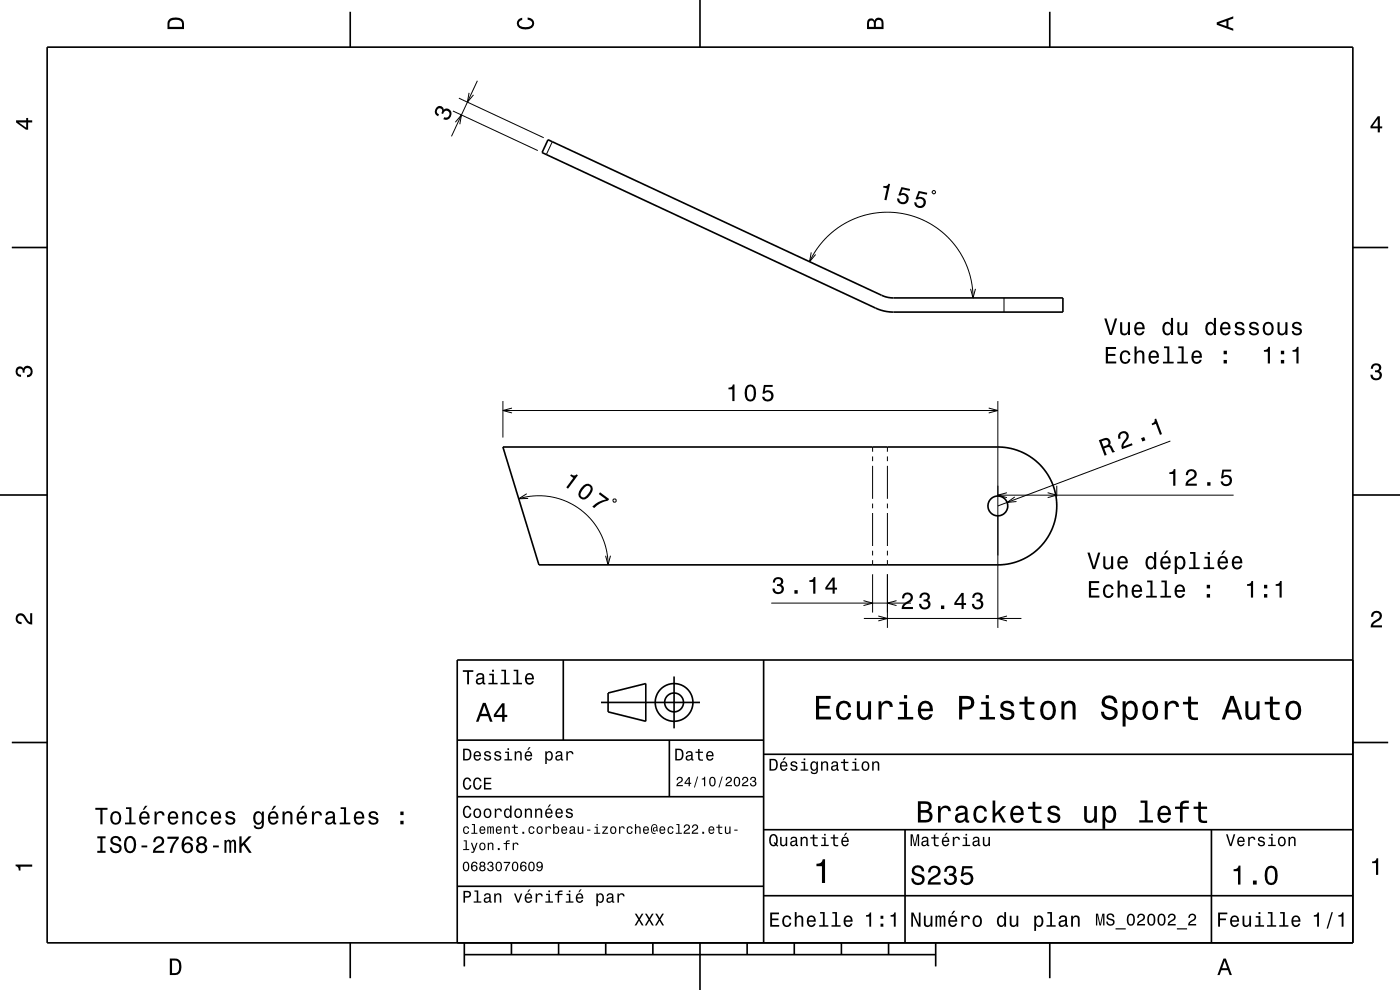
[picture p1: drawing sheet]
<svg xmlns="http://www.w3.org/2000/svg" width="297mm" height="210mm" viewBox="0 0 297 210" stroke-linecap="round" stroke-linejoin="round" font-family="sans-serif">
<g fill="none" stroke="#000" stroke-width=".21">
<path d="M99.5 19.7l-.3 2 1.2-1.6M101.3 17.1l-5.5 11.8M96.1 23.5l18 8.4M96.6 25.9l1.3-1.5-.4 2M97.3 20.8l18.1 8.4M117.2 30.1l-1.3 2.7M171.7 55.5l1.6-2.8 2-2.3 2.4-2.1 2.6-1.5 2.8-1.1 3-.6 3-.1 3.2 .5 2.8 .9 2.7 1.3 2.6 2 2 2.2 1.7 2.4 1.3 2.8 .7 2.9 .3 3.2M172.1 53.5l-.4 2 1.3-1.5M197.8 40.6l.5-.1 .1 .5-.3 .1h-.2l-.2-.3zM205.9 61.3l.5 1.9 .5-1.9M213 63.2v3M106.7 85.1v7.7"/>
<path d="M106.7 87.1h105M108.6 86.6l-1.9 .5 1.9 .5M185.1 94.8v1M185.1 96.8v1M185.1 98.8v7M188.3 94.8v1M188.3 96.8v1M188.3 98.8v7M209.8 86.6l1.9 .5-1.9 .5M211.7 85.1v48.1M248.3 93.6l-36.6 13.7M110 105.8l1.9-.4 1.7-.2 3.5 .2 3.3 1.1 2.8 1.6 2.4 2.3 1.9 2.9 1.1 3.1 .4 3.4"/>
<path d="M111.7 104.7l-1.7 1.1 2-.1M128.5 117.9l.5 1.9 .5-1.9M130.2 105.9l.5 .1-.1 .5h-.3l-.2-.1zM185.1 106.8v1M185.1 108.8v7M185.1 116.8v1M185.1 118.8v1M188.3 106.8v1M188.3 108.8v7M188.3 116.8v1M188.3 118.8v1M211.7 105h50"/>
<path d="M213.6 104.5l-1.9 .5 1.9 .6M215.3 105.4l-1.6 1.2 1.9-.2M222.3 104.5l1.9 .5-1.9 .6M224.2 103v2.3M163.6 127.9h29.7M183.2 127.4l1.9 .5-1.9 .6M183.3 131.2h33.4M185.1 121.8v8.1M186.3 130.7l2 .5-2 .5M188.3 121.8v11.4M190.2 127.4l-1.9 .5 1.9 .6M213.6 130.7l-1.9 .5 1.9 .5"/>
</g>
<g fill="none" stroke="#000" stroke-width=".35">
<path d="M10 10h277v190h-277zM74.3 2.5v7.5M148.5 0v10M222.7 2.5v7.5M116.3 29.6l71.7 33.4 1.4 .2h36.1v3h-35.9a9.1 9.1 0 0 1-3.8-.8l-70.8-33zM2.5 52.5h7.5M287 52.5h7.5M106.7 94.8h105.5a12.5 12.5 0 0 1 12 12.8 12.5 12.5 0 0 1-12.5 12.2h-97.4zM0 105h10M287 105h10M119.5 140v17M162 140v60"/>
<path d="M287 140h-190v60M2.5 157.5h7.5M97 157h65M127.5 149h21M129 147l8-2v8l-8-2zM142 157v12M143 143.5v11M287 157.5h7.5M97 169h65M162 176h125M162 160h125M192 176v24"/>
<path d="M257 176v24M97 188h65M162 190h125M74.3 200v7.5M98.5 202.5h100M98.5 200v5M108.5 200v2.5M118.5 200v2.5M128.5 200v2.5M138.5 200v2.5M148.5 200v10M158.5 200v2.5"/>
<path d="M168.5 200v2.5M178.5 200v2.5M188.5 200v2.5M198.5 200v5M222.7 200v7.5"/>
<circle cx="211.7" cy="107.3" r="2.1"/>
<circle cx="143" cy="149" r="2"/>
<circle cx="143" cy="149" r="4"/>
</g>
<g fill="#000">
<path d="M36 4a2.18 2.18 0 0 0-.5 2.2h3.5v-1.2a1.43 1.43 0 0 0-1.7-1.3zM36.3 4.4a2.15 2.15 0 0 1 2.2 .3l.1 1h-2.6v-1z" fill-rule="evenodd"/>
<path d="M109.9 4.2l.9-.4v.4a.7 .7 0 0 0-.7 .5 .7 .7 0 0 0 .3 .8 1.7 1.7 0 0 0 2.5-.5 .9 .9 0 0 0-1-.8v-.5a1.24 1.24 0 0 1 1.4 1.1 1.24 1.24 0 0 1-1 1.4 2.22 2.22 0 0 1-2.5-.7l-.2-.5z" fill-rule="evenodd"/>
<path d="M184.2 4.2l-.3 .7v1.3h3.5v-1.3a.98 .98 0 0 0-.7-1.1 .98 .98 0 0 0-1.2 .6 .84 .84 0 0 0-1.3-.2zM184.5 4.5a.54 .54 0 0 1 .6-.1 .54 .54 0 0 1 .3 .6v.7h-1zM185.9 4.4a.62 .62 0 0 1 .8-.1 .62 .62 0 0 1 .3 .6v.8h-1.2z" fill-rule="evenodd"/>
<path d="M258.1 4.7v.6l3.5 1.2v-.4l-1-.4v-1.4l1-.4v-.4zM258.6 5l1.6-.5v1z" fill-rule="evenodd"/>
<path d="M3.4 25.5v.5l2.1 1.5h.5v-1.5h.8v-.5h-.8v-.5h-.4v.5zM4 26h1.6v1.1z" fill-rule="evenodd"/>
<path d="M92.6 22.8a.86 .86 0 0 1 .9-.3 .86 .86 0 0 1 .6 .8 1.06 1.06 0 0 1 1.4 0 1.06 1.06 0 0 1 .1 1.4 1.1 1.1 0 0 1-1.5 .6l.1-.4a.71 .71 0 0 0 1.2-.6 .71 .71 0 0 0-1.1-.6l-.3 .5-.4-.2a.61 .61 0 0 0 .1-.8 .61 .61 0 0 0-.8-.1 .61 .61 0 0 0-.2 .8l.4 .4-.2 .4a1.11 1.11 0 0 1-.3-1.9z" fill-rule="evenodd"/>
<path d="M292.3 24.7l-1.6 2.1v.4h1.6v.9h.4v-.9h.5v-.4h-.5v-2.1zM292.3 25.2v1.6h-1.1z" fill-rule="evenodd"/>
<path d="M187.4 39.4v.4l.8 .2-.6 2.4 .5 .1 .7-3.5h-.3a.77 .77 0 0 1-1.1 .4zM191.2 39.7l-.6 1.7 .4 .1a.8 .8 0 0 1 1.2 .1 .8 .8 0 0 1-.3 1.2 .8 .8 0 0 1-1.1-.6l-.5-.1a1.21 1.21 0 0 0 1.3 1.3 1.21 1.21 0 0 0 1.1-1.4 1.21 1.21 0 0 0-1.6-1l.4-.8 1.5 .3 .1-.4zM194.9 40.5l-.7 1.7 .4 .1a.78 .78 0 0 1 1.2 .1 .78 .78 0 0 1-.2 1.2 .78 .78 0 0 1-1.1-.4l-.1-.2-.4-.1a1.21 1.21 0 0 0 1.2 1.3 1.21 1.21 0 0 0 1.2-1.4 1.21 1.21 0 0 0-1.6-.9l.3-.9 1.5 .3 .1-.4z" fill-rule="evenodd"/>
<path d="M234.6 73.6v3.5h2.2v-.4h-1.8v-1.2h1.6v-.4h-1.6v-1.1h1.8v-.4zM237.9 74.7a1.53 1.53 0 0 0 .8 2.5 1.06 1.06 0 0 0 1.1-1.1h-.4a.67 .67 0 0 1-.7 .7 .67 .67 0 0 1-.6-.6 1.12 1.12 0 0 1 .6-1.5 .59 .59 0 0 1 .7 .6h.4a1.09 1.09 0 0 0-.8-1 1.09 1.09 0 0 0-1.1 .4zM240.7 73.5v3.6h.4v-1.6a.63 .63 0 0 1 .4-.7 .63 .63 0 0 1 .8 .3v2h.5v-1.8a.88 .88 0 0 0-.6-1 .88 .88 0 0 0-1.1 .5v-1.3zM243.9 74.7a1.55 1.55 0 0 0 .8 2.5 1.07 1.07 0 0 0 1.1-.9h-.4l-.2 .4-.4 .1a.76 .76 0 0 1-.7-.9h1.8a1.17 1.17 0 0 0-.5-1.4 1.17 1.17 0 0 0-1.5 .2zM244.3 74.9a.66 .66 0 0 1 .8-.1 .66 .66 0 0 1 .3 .7h-1.3zM246.9 73.5v.4h.7v2.8h-.9v.4h2.3v-.4h-.9v-3.2zM250 73.5v.4h.7v2.8h-1v.4h2.3v-.4h-.9v-3.2zM253 74.7a1.54 1.54 0 0 0 .8 2.5 1.07 1.07 0 0 0 1.1-.9h-.4l-.2 .4-.4 .1a.76 .76 0 0 1-.7-.9h1.8a1.17 1.17 0 0 0-.5-1.4 1.17 1.17 0 0 0-1.5 .2zM253.4 74.9a.66 .66 0 0 1 .8-.1 .66 .66 0 0 1 .3 .7h-1.3zM259.6 76.4v.7h.7v-.7zM259.6 74.4v.7h.7v-.7z" fill-rule="evenodd"/>
<path d="M234.3 67.6l1.1 3.5h.5l1.1-3.5h-.5l-.9 2.9-.9-2.9zM237.6 68.4v1.7a.89 .89 0 0 0 .6 1 .89 .89 0 0 0 1.1-.5v.5h.4v-2.7h-.4v1.5a.64 .64 0 0 1-.4 .8 .64 .64 0 0 1-.8-.3v-2zM240.9 68.6a1.54 1.54 0 0 0 .8 2.6 1.06 1.06 0 0 0 1.1-.9h-.4l-.3 .3-.3 .2a.76 .76 0 0 1-.7-1h1.7a1.16 1.16 0 0 0-.5-1.3 1.16 1.16 0 0 0-1.4 .1zM241.3 68.9a.66 .66 0 0 1 .7-.2 .66 .66 0 0 1 .4 .8h-1.3zM246.9 68.6a1.57 1.57 0 0 0 .7 2.6l.5-.2 .3-.4v.5h.5v-3.7h-.5v1.4a.89 .89 0 0 0-1.5-.2zM247.2 68.9a.62 .62 0 0 1 .7-.2 .62 .62 0 0 1 .5 .5 1.12 1.12 0 0 1-.7 1.6 1.19 1.19 0 0 1-.5-1.9zM249.8 68.4v1.7a.89 .89 0 0 0 .6 1 .89 .89 0 0 0 1-.5v.5h.5v-2.7h-.5v1.5a.65 .65 0 0 1-.4 .8 .65 .65 0 0 1-.8-.3v-2zM256 68.6a1.57 1.57 0 0 0 .7 2.6l.5-.2 .3-.4v.5h.5v-3.7h-.5v1.4a.89 .89 0 0 0-1.5-.2zM256.3 68.9a.62 .62 0 0 1 .7-.2 .62 .62 0 0 1 .5 .5 1.12 1.12 0 0 1-.7 1.6 1.19 1.19 0 0 1-.5-1.9zM259.1 68.6a1.55 1.55 0 0 0 .8 2.6 1.07 1.07 0 0 0 1.1-.9h-.4l-.3 .3-.3 .2a.76 .76 0 0 1-.7-1h1.8a1.17 1.17 0 0 0-.5-1.3 1.17 1.17 0 0 0-1.5 .1zM259.5 68.9a.66 .66 0 0 1 .8-.2 .66 .66 0 0 1 .3 .8h-1.3zM262.2 68.5a.75 .75 0 0 0-.2 .8 .75 .75 0 0 0 .7 .5l.9 .4a.63 .63 0 0 1-.6 .6 .63 .63 0 0 1-.7-.6h-.4a1.07 1.07 0 0 0 1.2 .9 1.07 1.07 0 0 0 .9-1.2l-.4-.3-1.1-.3a.53 .53 0 0 1 .4-.7 .53 .53 0 0 1 .6 .5h.5a1.03 1.03 0 0 0-.7-.9 1.03 1.03 0 0 0-1.1 .3zM265.2 68.5a.75 .75 0 0 0-.2 .8 .75 .75 0 0 0 .7 .5l.9 .4a.63 .63 0 0 1-.6 .6 .63 .63 0 0 1-.6-.6h-.5a1.07 1.07 0 0 0 1.2 .9 1.07 1.07 0 0 0 .9-1.2l-.4-.3-1.1-.3a.54 .54 0 0 1 .5-.7 .54 .54 0 0 1 .6 .5h.4a1.03 1.03 0 0 0-.7-.9 1.03 1.03 0 0 0-1.1 .3zM268.2 68.6a1.53 1.53 0 0 0 .8 2.6 1.48 1.48 0 0 0 1.2-1.5 1.48 1.48 0 0 0-1.2-1.4l-.5 .1zM268.5 68.9a.67 .67 0 0 1 .7-.2 .67 .67 0 0 1 .5 .5 1.11 1.11 0 0 1-.7 1.6 1.17 1.17 0 0 1-.5-1.9zM271 68.4v1.7a.89 .89 0 0 0 .6 1 .89 .89 0 0 0 1.1-.5v.5h.4v-2.7h-.4v1.5a.65 .65 0 0 1-.4 .8 .65 .65 0 0 1-.8-.3v-2zM274.4 68.5a.75 .75 0 0 0-.3 .8 .75 .75 0 0 0 .8 .5l.8 .4a.63 .63 0 0 1-.6 .6 .63 .63 0 0 1-.6-.6h-.5a1.07 1.07 0 0 0 1.2 .9 1.07 1.07 0 0 0 1-1.2l-.5-.3-1.1-.3a.54 .54 0 0 1 .5-.7 .54 .54 0 0 1 .6 .5h.4a1.03 1.03 0 0 0-.7-.9 1.03 1.03 0 0 0-1 .3z" fill-rule="evenodd"/>
<path d="M268.1 74.3v.3h.9v2.5h.4v-3.5h-.3a.77 .77 0 0 1-1 .7zM271.7 76.4v.7h.7v-.7zM271.7 74.4v.7h.7v-.7zM274.2 74.3v.3h.8v2.5h.5v-3.5h-.4a.78 .78 0 0 1-.9 .7z" fill-rule="evenodd"/>
<path d="M291.1 77.4a1.08 1.08 0 0 1 1.4-.2 1.08 1.08 0 0 1 .4 1.2l-.3 .3a1.06 1.06 0 0 1 .5 1.3 1.06 1.06 0 0 1-1.2 .7 1.1 1.1 0 0 1-1.2-1.2h.5a.71 .71 0 0 0 1 .8 .71 .71 0 0 0 .1-1.3h-.6v-.4a.61 .61 0 0 0 .8-.3 .61 .61 0 0 0-.2-.8 .61 .61 0 0 0-.9 .2l-.1 .5h-.5z" fill-rule="evenodd"/>
<path d="M3.6 78a.86 .86 0 0 1 1.4 .2 1.06 1.06 0 0 1 1.2-.6 1.06 1.06 0 0 1 .7 1.2 1.1 1.1 0 0 1-1.2 1.2v-.4a.71 .71 0 0 0 .8-1 .71 .71 0 0 0-1.3-.1v.6h-.4a.61 .61 0 0 0-.3-.8 .61 .61 0 0 0-.8 .2 .61 .61 0 0 0 .2 .8l.6 .2v.4a1.15 1.15 0 0 1-1.2-.6 1.15 1.15 0 0 1 .3-1.3z" fill-rule="evenodd"/>
<path d="M154.5 82.2v.4h.9v2.5h.4v-3.5h-.3a.77 .77 0 0 1-1 .6zM158.3 82a2.67 2.67 0 0 0 .4 3.1 1.14 1.14 0 0 0 1.6-.9 2.31 2.31 0 0 0-.6-2.5l-.5-.1-.5 .1zM158.8 82.1h.7a2.37 2.37 0 0 1 0 2.6h-.7a2.37 2.37 0 0 1 0-2.6zM162 81.7l-.2 1.8h.4a.79 .79 0 0 1 1.1-.2 .79 .79 0 0 1 .1 1.2 .79 .79 0 0 1-1.2-.1l-.1-.2h-.4a1.21 1.21 0 0 0 1.5 1 1.21 1.21 0 0 0 .8-1.6 1.21 1.21 0 0 0-1.8-.6l.2-.9h1.5v-.4z" fill-rule="evenodd"/>
<path d="M233.1 93.4l1.2 3.3 .5-.2-.5-1.4a.85 .85 0 0 1 1.3 .1l.4 .8 .5-.2-.7-1.3-.4-.1a.97 .97 0 0 0 0-1.2 .97 .97 0 0 0-1.2-.2zM233.7 93.6a1.09 1.09 0 0 1 1.3-.1 .6 .6 0 0 1 .1 .6 .6 .6 0 0 1-.5 .4l-.5 .2z" fill-rule="evenodd"/>
<path d="M237.5 91.8a1.16 1.16 0 0 0-.2 1.3l.4-.1a.71 .71 0 0 1 .2-1 .71 .71 0 0 1 1 .2 .71 .71 0 0 1-.2 1 1.81 1.81 0 0 0-.7 2.1l2.3-.9-.2-.4-1.8 .7a2.21 2.21 0 0 1 1-1.6 1.11 1.11 0 0 0-.3-1.5 1.11 1.11 0 0 0-1.5 .2zM242.1 92.9l.2 .8 .7-.3-.3-.7zM244.9 88.9a.77 .77 0 0 1-.6 1l.1 .3 .8-.3 .9 2.3 .4-.1-1.2-3.3z" fill-rule="evenodd"/>
<path d="M121.2 100.6l-.2 .3 .6 .5-1.5 2 .4 .3 2.1-2.9-.3-.2a.77 .77 0 0 1-1.1 0zM123.8 103a2.26 2.26 0 0 0-1 2.3 1.14 1.14 0 0 0 1.9 .3 2.31 2.31 0 0 0 1-2.4 1.14 1.14 0 0 0-1.9-.2zM124 103.4l.4-.3a.63 .63 0 0 1 .7 .1 .63 .63 0 0 1 .2 .6 2.73 2.73 0 0 1-1.6 1.7l-.5-.4a2.14 2.14 0 0 1 .8-1.7zM127.3 104.4l-.3 .4 1.6 1.1a5.2 5.2 0 0 0-3 1.6l.5 .3a5.3 5.3 0 0 1 2.9-1.6l.2-.3z" fill-rule="evenodd"/>
<path d="M230.7 117.2l1.1 3.5h.5l1.1-3.5h-.5l-.8 3-.9-3zM234 118v1.8a.89 .89 0 0 0 .7 1 .89 .89 0 0 0 1-.5v.4h.4v-2.7h-.4v1.6a.65 .65 0 0 1-.4 .7 .65 .65 0 0 1-.8-.3v-2zM237.3 118.3a1.54 1.54 0 0 0 .8 2.5 1.06 1.06 0 0 0 1.1-.9h-.4l-.2 .4-.4 .1a.75 .75 0 0 1-.7-.9h1.8a1.17 1.17 0 0 0-.5-1.4 1.17 1.17 0 0 0-1.5 .2zM237.7 118.5a.66 .66 0 0 1 .8-.1 .66 .66 0 0 1 .3 .7h-1.3zM243.3 118.3a1.57 1.57 0 0 0 .8 2.5l.4-.1 .3-.4v.4h.5v-3.6h-.5v1.3a.89 .89 0 0 0-1.5-.1zM243.6 118.6a.62 .62 0 0 1 .7-.3 .62 .62 0 0 1 .5 .6 1.11 1.11 0 0 1-.7 1.5 1.19 1.19 0 0 1-.5-1.8zM247.4 116.8l-.5 .8h.3l.7-.8zM246.4 118.3a1.54 1.54 0 0 0 .8 2.5 1.06 1.06 0 0 0 1.1-.9h-.4l-.2 .4-.4 .1a.76 .76 0 0 1-.7-.9h1.8a1.17 1.17 0 0 0-.5-1.4 1.17 1.17 0 0 0-1.5 .2zM246.8 118.5a.66 .66 0 0 1 .8-.1 .66 .66 0 0 1 .3 .7h-1.3zM249.2 118v3.8h.5v-1.5a.93 .93 0 0 0 1 .5 .93 .93 0 0 0 .7-.8 1.51 1.51 0 0 0-1-2.1l-.4 .1-.3 .4v-.4zM249.8 118.6a.63 .63 0 0 1 .7-.3 .63 .63 0 0 1 .5 .6 1.13 1.13 0 0 1-.6 1.5 1.18 1.18 0 0 1-.6-1.8zM252.5 117.1v.4h.7v2.8h-1v.4h2.3v-.4h-.9v-3.2zM255.5 118.1v.4h.7v1.8h-.9v.4h2.3v-.4h-.9v-2.2zM256.2 117.1v.5h.5v-.5zM259.5 116.8l-.5 .8h.3l.7-.8zM258.6 118.3a1.54 1.54 0 0 0 .8 2.5 1.06 1.06 0 0 0 1.1-.9h-.5l-.2 .4-.4 .1a.75 .75 0 0 1-.7-.9h1.8a1.16 1.16 0 0 0-.5-1.4 1.16 1.16 0 0 0-1.4 .2zM258.9 118.5a.66 .66 0 0 1 .8-.1 .66 .66 0 0 1 .4 .7h-1.4zM261.6 118.3a1.54 1.54 0 0 0 .8 2.5 1.06 1.06 0 0 0 1.1-.9h-.4l-.3 .4-.3 .1a.76 .76 0 0 1-.7-.9h1.7a1.17 1.17 0 0 0-.4-1.4 1.17 1.17 0 0 0-1.5 .2zM262 118.5a.66 .66 0 0 1 .8-.1 .66 .66 0 0 1 .3 .7h-1.3z" fill-rule="evenodd"/>
<path d="M248.1 100.2v.3h.8v2.5h.4v-3.5h-.3a.77 .77 0 0 1-.9 .7zM251.9 99.8l-.3 .4v.6h.4a.7 .7 0 0 1 .5-.9 .7 .7 0 0 1 .9 .5 .7 .7 0 0 1-.5 .9 1.8 1.8 0 0 0-1.4 1.7h2.4v-.4h-1.9a2.2 2.2 0 0 1 1.5-1.2 1.13 1.13 0 0 0 .1-1.6 1.13 1.13 0 0 0-1.7 0zM256.1 102.3v.7h.7v-.7zM259.3 99.6l-.3 1.9h.4a.79 .79 0 0 1 1.2-.2 .79 .79 0 0 1 0 1.2 .79 .79 0 0 1-1.1-.1l-.1-.3h-.5a1.21 1.21 0 0 0 1.5 1.1 1.21 1.21 0 0 0 .9-1.7 1.21 1.21 0 0 0-1.8-.5l.2-1h1.5v-.4z" fill-rule="evenodd"/>
<path d="M3.6 130.4a1.22 1.22 0 0 1 2 .7l.4 .6 .4 .3v-1.9h.4v2.4a1.8 1.8 0 0 1-1.7-1.4 .71 .71 0 0 0-.9-.5 .71 .71 0 0 0-.5 .8 .71 .71 0 0 0 .9 .5v.5a1.18 1.18 0 0 1-1.2-.7 1.18 1.18 0 0 1 .2-1.3z" fill-rule="evenodd"/>
<path d="M164.2 122.7l-.3 .9h.5a.62 .62 0 0 1 .3-.8 .62 .62 0 0 1 .8 .3 .62 .62 0 0 1-.2 .8h-.5v.4a.72 .72 0 0 1 1 .5 .72 .72 0 0 1-.5 .9 .72 .72 0 0 1-.9-.5l-.1-.4h-.4a1.18 1.18 0 0 0 1.5 1.2 1.18 1.18 0 0 0 .6-1.8l-.3-.1a.9 .9 0 0 0 .4-1.2 .9 .9 0 0 0-1-.5zM168.5 125.2v.7h.7v-.7zM171.7 123.1v.3h.8v2.5h.5v-3.5h-.4a.77 .77 0 0 1-.9 .7zM176.6 122.5l-1.5 2.1v.5h1.5v.8h.5v-.8h.5v-.4h-.5v-2.2zM176.6 123.1v1.6h-1.1z" fill-rule="evenodd"/>
<path d="M191.7 126l-.3 .9h.4a.7 .7 0 0 1 .5-.8 .7 .7 0 0 1 .9 .5 .7 .7 0 0 1-.5 .9 1.8 1.8 0 0 0-1.4 1.7h2.4v-.4h-1.9a2.22 2.22 0 0 1 1.5-1.2 1.13 1.13 0 0 0 0-1.7 1.13 1.13 0 0 0-1.6 .1zM195.3 126l-.3 .8h.5a.62 .62 0 0 1 .3-.7 .62 .62 0 0 1 .8 .2 .62 .62 0 0 1-.2 .8l-.5 .1v.4a.72 .72 0 0 1 1 .4 .72 .72 0 0 1-.5 .9 .72 .72 0 0 1-.9-.5l-.1-.3h-.4a1.18 1.18 0 0 0 1.5 1.2 1.18 1.18 0 0 0 .6-1.8l-.3-.2a.91 .91 0 0 0 .4-1.1 .91 .91 0 0 0-1-.5zM199.6 128.4v.8h.7v-.8zM204 125.8l-1.6 2.1v.4h1.6v.9h.4v-.9h.5v-.4h-.5v-2.1zM204 126.4v1.5h-1.1zM206.6 126l-.3 .8h.4a.62 .62 0 0 1 .3-.7 .62 .62 0 0 1 .8 .2 .62 .62 0 0 1-.2 .8l-.5 .1v.4a.72 .72 0 0 1 1 .4 .72 .72 0 0 1-.5 .9 .72 .72 0 0 1-.9-.5l-.1-.3h-.4a1.18 1.18 0 0 0 1.5 1.2 1.18 1.18 0 0 0 .6-1.8l-.3-.2a.91 .91 0 0 0 .4-1.1 .91 .91 0 0 0-1-.5z" fill-rule="evenodd"/>
<path d="M231 123.3v3.5h2.2v-.5h-1.7v-1.1h1.5v-.5h-1.5v-1h1.7v-.4zM234.3 124.3a1.53 1.53 0 0 0 .8 2.6 1.06 1.06 0 0 0 1.1-1.1h-.4a.67 .67 0 0 1-.6 .7 .67 .67 0 0 1-.7-.6 1.12 1.12 0 0 1 .6-1.6 .6 .6 0 0 1 .7 .7h.4a1.09 1.09 0 0 0-.7-1 1.09 1.09 0 0 0-1.2 .3zM237.1 123.1v3.7h.4v-1.6a.63 .63 0 0 1 .6-.9 .63 .63 0 0 1 .7 .8v1.7h.4v-1.8a.88 .88 0 0 0-.6-1 .88 .88 0 0 0-1.1 .4v-1.3zM240.4 124.3a1.54 1.54 0 0 0 .8 2.6 1.06 1.06 0 0 0 1.1-.9h-.5l-.2 .3-.4 .2a.75 .75 0 0 1-.7-1h1.8a1.16 1.16 0 0 0-.5-1.3 1.16 1.16 0 0 0-1.4 .1zM240.7 124.6a.66 .66 0 0 1 .8-.2 .66 .66 0 0 1 .3 .8h-1.3zM243.4 123.1v.4h.7v2.9h-1v.4h2.3v-.4h-.9v-3.3zM246.4 123.1v.4h.7v2.9h-.9v.4h2.2v-.4h-.9v-3.3zM249.5 124.3a1.54 1.54 0 0 0 .8 2.6 1.05 1.05 0 0 0 1.1-.9h-.5l-.2 .3-.4 .2a.75 .75 0 0 1-.7-1h1.8a1.16 1.16 0 0 0-.5-1.3 1.16 1.16 0 0 0-1.4 .1zM249.8 124.6a.66 .66 0 0 1 .8-.2 .66 .66 0 0 1 .3 .8h-1.3zM256 126v.8h.7v-.8zM256 124.1v.7h.7v-.7z" fill-rule="evenodd"/>
<path d="M264.6 123.9v.4h.8v2.5h.4v-3.6h-.3a.77 .77 0 0 1-.9 .7zM268.2 126v.8h.6v-.8zM268.2 124.1v.7h.6v-.7zM270.6 123.9v.4h.8v2.5h.5v-3.6h-.3a.77 .77 0 0 1-1 .7z" fill-rule="evenodd"/>
<path d="M291.2 129.9a1.18 1.18 0 0 1 1.9 .3 1.18 1.18 0 0 1-1 1.7l-.5 .3-.3 .5h1.9v.4h-2.4a1.8 1.8 0 0 1 1.4-1.8 .71 .71 0 0 0 .5-.8 .71 .71 0 0 0-.9-.5 .71 .71 0 0 0-.5 .8h-.4z" fill-rule="evenodd"/>
<path d="M98.2 158.8v2.5h.9a1.37 1.37 0 0 0 .7-2.2 1.56 1.56 0 0 0-1.6-.3zM98.6 159.1a.98 .98 0 0 1 1.1 .7 .98 .98 0 0 1-.6 1.2h-.5zM100.7 159.6a1.04 1.04 0 0 0-.2 1.2 1.04 1.04 0 0 0 1 .5l.5-.5h-.3l-.4 .3a.54 .54 0 0 1-.5-.7h1.3a.83 .83 0 0 0-.4-.9 .83 .83 0 0 0-1 .1zM100.9 159.7l.2-.1a.47 .47 0 0 1 .5 .1 .47 .47 0 0 1 .1 .5h-.9zM102.9 159.5l-.2 .1a.69 .69 0 0 0 .9 .9l.2 .1a.43 .43 0 0 1-.4 .5 .43 .43 0 0 1-.4-.4h-.3a.74 .74 0 0 0 .9 .7 .74 .74 0 0 0 .5-1l-1-.4a.38 .38 0 0 1 .3-.5 .38 .38 0 0 1 .4 .4h.3a.78 .78 0 0 0-1.2-.4zM105.1 159.5l-.2 .1a.69 .69 0 0 0 .9 .9l.2 .1a.43 .43 0 0 1-.4 .5 .43 .43 0 0 1-.5-.4h-.3a.74 .74 0 0 0 .9 .7 .74 .74 0 0 0 .5-1l-.9-.4a.38 .38 0 0 1 .3-.5 .38 .38 0 0 1 .4 .4h.3a.77 .77 0 0 0-1.2-.4zM107.2 159.4v.3h.5v1.3h-.7v.3h1.6v-.3h-.6v-1.6zM107.7 158.7v.4h.3v-.4zM109.2 159.4v1.9h.3v-1.1a.45 .45 0 0 1 .4-.6 .45 .45 0 0 1 .5 .5v1.2h.3v-1.3a.63 .63 0 0 0-.5-.7 .63 .63 0 0 0-.7 .4v-.3zM112.2 158.5l-.4 .6h.3l.5-.6zM111.5 159.6a1.04 1.04 0 0 0-.2 1.2 1.04 1.04 0 0 0 1.1 .5l.5-.5h-.3l-.5 .3a.54 .54 0 0 1-.5-.7h1.3a.83 .83 0 0 0-.4-.9 .83 .83 0 0 0-1 .1zM111.8 159.7l.1-.1a.48 .48 0 0 1 .5 .1 .48 .48 0 0 1 .2 .5h-1zM115.7 159.4v2.7h.3v-1.1a.66 .66 0 0 0 .7 .4 .66 .66 0 0 0 .5-.6 .91 .91 0 0 0 0-1.1 .91 .91 0 0 0-1-.3l-.2 .3v-.3zM116.1 159.8a.45 .45 0 0 1 .5-.2 .45 .45 0 0 1 .3 .4 .65 .65 0 0 1 .1 .8 .65 .65 0 0 1-.7 .2 .98 .98 0 0 1-.2-1.2zM118.1 159.5l-.2 .4h.3a.39 .39 0 0 1 .4-.3 .39 .39 0 0 1 .3 .5h-.1a.65 .65 0 0 0-1 .4 .65 .65 0 0 0 .6 .9l.6-.3 .1 .2h.4v-.2l-.2-.1v-1.1a.72 .72 0 0 0-.5-.6 .72 .72 0 0 0-.7 .2zM118.2 160.6l.8-.3a.55 .55 0 0 1-.2 .7 .55 .55 0 0 1-.6 0zM120.1 159.4v1.9h.4v-1.1a.47 .47 0 0 1 .2-.6 .47 .47 0 0 1 .6 .2v.2h.4a.64 .64 0 0 0-.5-.7 .64 .64 0 0 0-.8 .4v-.3z" fill-rule="evenodd"/>
<path d="M98.2 142.2v.3h.9v2.7h.4v-2.7h.9v-.3zM101.3 143l-.3 .5h.4a.47 .47 0 0 1 .5-.4 .47 .47 0 0 1 .4 .6l-.2 .1a.84 .84 0 0 0-1 .2 .84 .84 0 0 0 0 1.1 .9 .9 0 0 0 1.3-.2l.1 .2 .5 .1v-.3l-.3-.1v-1.3a.87 .87 0 0 0-1.4-.5zM101.4 144.3l.9-.3a.66 .66 0 0 1-.1 .7 .66 .66 0 0 1-.8 .1zM103.8 142.9v.3h.6v1.6h-.8v.4h2v-.4h-.8v-1.9zM104.4 142.1v.4h.4v-.4zM106.4 142.1v.3h.6v2.4h-.8v.4h1.9v-.4h-.7v-2.7zM109 142.1v.3h.6v2.4h-.8v.4h1.9v-.4h-.7v-2.7zM111.6 143.1a1.32 1.32 0 0 0 .7 2.1 .9 .9 0 0 0 .9-.7h-.3l-.2 .3-.4 .1a.65 .65 0 0 1-.6-.8h1.6a1 1 0 0 0-.4-1.2 1 1 0 0 0-1.3 .2zM111.9 143.3a.57 .57 0 0 1 .7-.1 .57 .57 0 0 1 .3 .6h-1.2z" fill-rule="evenodd"/>
<path d="M102.4 149.1l-1.4 4h.5l.4-1.2h1.6l.4 1.2h.6l-1.5-4zM102.7 149.7l.7 1.7h-1.3zM106.5 149.2l-1.7 2.4v.5h1.7v1h.5v-1h.6v-.5h-.6v-2.4zM106.5 149.9v1.7h-1.3z" fill-rule="evenodd"/>
<path d="M143.2 158.8v2.5h.9a1.37 1.37 0 0 0 .7-2.2 1.56 1.56 0 0 0-1.6-.3zM143.6 159.1a.98 .98 0 0 1 1.1 .7 .98 .98 0 0 1-.6 1.2h-.5zM145.7 159.5l-.2 .4h.3a.39 .39 0 0 1 .5-.3 .39 .39 0 0 1 .3 .5h-.2a.65 .65 0 0 0-.9 .4 .65 .65 0 0 0 .5 .9l.7-.3v.2h.4v-.2l-.1-.1-.1-1.1a.73 .73 0 0 0-.4-.6 .73 .73 0 0 0-.8 .2zM145.8 160.6l.8-.3a.55 .55 0 0 1-.1 .7 .55 .55 0 0 1-.7 0zM148.1 158.9v.5h-.5v.3h.5v1.3a.75 .75 0 0 0 1 .4v-.3a.48 .48 0 0 1-.7-.3v-1.1h.7v-.3h-.7v-.5zM150 159.6a1.04 1.04 0 0 0-.2 1.2 1.04 1.04 0 0 0 1.1 .5l.5-.5h-.4l-.4 .3a.54 .54 0 0 1-.5-.7h1.3a.83 .83 0 0 0-.4-.9 .83 .83 0 0 0-1 .1zM150.3 159.7l.1-.1a.48 .48 0 0 1 .5 .1 .48 .48 0 0 1 .2 .5h-1z" fill-rule="evenodd"/>
<path d="M173.1 147.6v5h3.2v-.6h-2.5v-1.7h2.2v-.6h-2.2v-1.5h2.4v-.6zM177.8 149.2a2.59 2.59 0 0 0 .5 3.4 1.58 1.58 0 0 0 2.3-1.4h-.6a.95 .95 0 0 1-.9 1 .95 .95 0 0 1-1-.9 1.59 1.59 0 0 1 .9-2.1 .85 .85 0 0 1 .9 .8h.7a1.56 1.56 0 0 0-1.1-1.3 1.56 1.56 0 0 0-1.7 .5zM181.8 148.8v2.5a1.27 1.27 0 0 0 .9 1.4 1.27 1.27 0 0 0 1.5-.7v.6h.6v-3.8h-.6v2.2a.92 .92 0 0 1-.6 1.1 .92 .92 0 0 1-1.2-.4v-2.9zM186.4 148.8v3.8h.6v-2.2a.95 .95 0 0 1 .5-1.1 .95 .95 0 0 1 1.2 .3l.1 .4h.6a1.28 1.28 0 0 0-1-1.4 1.28 1.28 0 0 0-1.4 .8v-.6zM190.8 148.9v.5h1v2.7h-1.3v.5h3.2v-.5h-1.3v-3.2zM191.8 147.4v.8h.6v-.8zM195.1 149.2a2.62 2.62 0 0 0 .5 3.4 1.57 1.57 0 0 0 2.2-1.1h-.6l-.3 .5-.5 .2a1.08 1.08 0 0 1-1-1.3h2.5a1.66 1.66 0 0 0-.7-2 1.66 1.66 0 0 0-2.1 .3zM195.6 149.5a.94 .94 0 0 1 1.2-.2 .94 .94 0 0 1 .5 1h-1.9zM203.5 147.6v5h.6v-2.1h.8a1.47 1.47 0 0 0 1.8-1.2 1.47 1.47 0 0 0-1.5-1.7zM204.1 148.2a1.6 1.6 0 0 1 1.8 .5 .86 .86 0 0 1 0 .9 .86 .86 0 0 1-.9 .3h-.9zM208.1 148.9v.5h1v2.7h-1.3v.5h3.3v-.5h-1.3v-3.2zM209.1 147.4v.8h.7v-.8zM212.6 148.9a1.08 1.08 0 0 0-.3 1.2 1.08 1.08 0 0 0 1 .7l1.1 .4a.57 .57 0 0 1 .2 .6 .57 .57 0 0 1-.5 .4 .96 .96 0 0 1-1.4-.8h-.6a1.6 1.6 0 0 0 1.3 1.4 1.6 1.6 0 0 0 1.7-.8 1.13 1.13 0 0 0-1-1.6l-1.1-.3-.2-.4a.87 .87 0 0 1 .9-.5 .87 .87 0 0 1 .8 .6h.6a1.4 1.4 0 0 0-2.1-1.1zM217.4 147.8v1.1h-1.1v.5h1.1v2.6l.2 .4 .4 .3h1.4v-.5a.97 .97 0 0 1-1.4-.5v-2.3h1.4v-.5h-1.4v-1.1zM221.1 149.2a2.56 2.56 0 0 0 .5 3.4 1.72 1.72 0 0 0 1.8-.2 1.72 1.72 0 0 0 .6-1.7 1.7 1.7 0 0 0-.9-1.9 1.7 1.7 0 0 0-2 .4zM221.6 149.6a.96 .96 0 0 1 1-.4 .96 .96 0 0 1 .7 .8 1.59 1.59 0 0 1-1 2.2 1.19 1.19 0 0 1-1-1.5zM225.2 148.8v3.8h.6v-2.2a.97 .97 0 0 1 .5-1.1 .97 .97 0 0 1 1.1 .2l.1 .7v2.4h.7v-2.5a1.27 1.27 0 0 0-.9-1.4 1.27 1.27 0 0 0-1.5 .6v-.5zM234.1 147.9a1.38 1.38 0 0 0-.3 1.5 1.38 1.38 0 0 0 1.3 .9 1.25 1.25 0 0 1 1.4 .9 1.15 1.15 0 0 1-1.3 .9 1.15 1.15 0 0 1-1-1.1h-.7a1.8 1.8 0 0 0 1.7 1.8 1.8 1.8 0 0 0 1.9-1.6 1.46 1.46 0 0 0-1.5-1.4l-.6-.2a.83 .83 0 0 1-.5-1.1 .83 .83 0 0 1 1.2-.3l.5 .5 .1 .4h.7a1.67 1.67 0 0 0-1-1.6 1.67 1.67 0 0 0-1.9 .4zM238.2 148.8v5.3h.6v-2.1a1.32 1.32 0 0 0 1.4 .7 1.32 1.32 0 0 0 1.1-1.1 2.43 2.43 0 0 0-.8-2.8 1.21 1.21 0 0 0-1.7 .5v-.5zM239.1 149.6a.9 .9 0 0 1 .9-.4 .9 .9 0 0 1 .7 .8 1.61 1.61 0 0 1-.9 2.2 1.18 1.18 0 0 1-1-1.5zM242.8 149.2a2.56 2.56 0 0 0 .5 3.4 1.72 1.72 0 0 0 1.8-.2 1.72 1.72 0 0 0 .6-1.7 1.7 1.7 0 0 0-.9-1.9 1.7 1.7 0 0 0-2 .4zM243.3 149.6a.96 .96 0 0 1 1-.4 .96 .96 0 0 1 .7 .8 1.59 1.59 0 0 1-1 2.2 1.19 1.19 0 0 1-1-1.5zM247.1 148.8v3.8h.6v-2.2a.95 .95 0 0 1 .5-1.1 .95 .95 0 0 1 1.2 .3l.1 .4h.6a1.28 1.28 0 0 0-1-1.4 1.28 1.28 0 0 0-1.4 .8v-.6zM252 147.8v1.1h-1v.5h1l.1 2.6 .2 .4 .4 .3h1.4v-.5a.97 .97 0 0 1-1.4-.5v-2.3h1.4v-.5h-1.4v-1.1zM261 147.6l-1.8 5h.6l.6-1.4h2l.5 1.4h.7l-1.9-5zM261.4 148.3l.7 2.2h-1.5zM264.2 148.8v2.5a1.27 1.27 0 0 0 .9 1.4 1.27 1.27 0 0 0 1.5-.7v.6h.6v-3.8h-.6v2.2a.92 .92 0 0 1-.6 1.1 .92 .92 0 0 1-1.1-.4l-.1-2.9zM269.4 147.8v1.1h-1.1v.5h1.1v2.6l.2 .4 .4 .3 .7 .1 .8-.1v-.5a.97 .97 0 0 1-1.4-.5l-.1-2.3h1.5v-.5h-1.5v-1.1zM273.1 149.2a2.56 2.56 0 0 0 .6 3.4 1.72 1.72 0 0 0 1.8-.2 1.72 1.72 0 0 0 .6-1.7 1.7 1.7 0 0 0-.9-1.9 1.7 1.7 0 0 0-2.1 .4zM273.6 149.6a.96 .96 0 0 1 1-.4 .96 .96 0 0 1 .7 .8 1.59 1.59 0 0 1-.9 2.2 1.19 1.19 0 0 1-1.1-1.5z" fill-rule="evenodd"/>
<path d="M20.2 171.4v.4h1.1v3.1h.4v-3.1h1.1v-.4zM23.7 172.4a1.53 1.53 0 0 0 .9 2.6 1.48 1.48 0 0 0 1.1-1.5 1.48 1.48 0 0 0-1.1-1.4l-.5 .1zM24 172.7a.67 .67 0 0 1 .7-.2 .67 .67 0 0 1 .5 .5 1.11 1.11 0 0 1-.6 1.6 1.17 1.17 0 0 1-.6-1.9zM26.7 171.2v.4h.7v2.9h-.9v.4h2.3v-.4h-.9v-3.3zM30.8 170.9l-.5 .9h.3l.7-.9zM29.8 172.4a1.54 1.54 0 0 0 .8 2.6 1.06 1.06 0 0 0 1.1-.9h-.4l-.3 .3-.3 .2a.75 .75 0 0 1-.7-1h1.7a1.17 1.17 0 0 0-.4-1.3 1.17 1.17 0 0 0-1.5 .1zM30.2 172.7a.66 .66 0 0 1 .8-.2 .66 .66 0 0 1 .3 .8h-1.3zM32.8 172.1v2.8h.4v-1.6a.66 .66 0 0 1 .4-.8 .66 .66 0 0 1 .8 .3l.1 .2h.4a.89 .89 0 0 0-.7-.9 .89 .89 0 0 0-1 .5v-.5zM35.9 172.4a1.54 1.54 0 0 0 .8 2.6 1.06 1.06 0 0 0 1.1-.9h-.5l-.2 .3-.4 .2a.75 .75 0 0 1-.7-1h1.8a1.17 1.17 0 0 0-.5-1.3 1.17 1.17 0 0 0-1.4 .1zM36.2 172.7a.66 .66 0 0 1 .8-.2 .66 .66 0 0 1 .4 .8h-1.4zM38.7 172.1v2.8h.4v-1.6a.63 .63 0 0 1 .4-.8 .63 .63 0 0 1 .8 .4l.1 2h.4v-1.8a.89 .89 0 0 0-.6-1 .89 .89 0 0 0-1.1 .5v-.5zM42 172.4a1.53 1.53 0 0 0 .8 2.6 1.06 1.06 0 0 0 1.1-1.1h-.4a.67 .67 0 0 1-.7 .7 .67 .67 0 0 1-.7-.6 1.12 1.12 0 0 1 .7-1.6 .6 .6 0 0 1 .7 .6h.4a1.09 1.09 0 0 0-.8-.9 1.09 1.09 0 0 0-1.1 .3zM45 172.4a1.54 1.54 0 0 0 .8 2.6 1.06 1.06 0 0 0 1.1-.9h-.5l-.2 .3-.4 .2a.75 .75 0 0 1-.6-1h1.7a1.17 1.17 0 0 0-.5-1.3 1.17 1.17 0 0 0-1.4 .1zM45.3 172.7a.66 .66 0 0 1 .8-.2 .66 .66 0 0 1 .4 .8h-1.3zM48.1 172.3a.75 .75 0 0 0-.2 .8 .75 .75 0 0 0 .7 .5l.9 .4a.63 .63 0 0 1-.6 .6 .63 .63 0 0 1-.7-.6h-.4a1.07 1.07 0 0 0 1.2 .9 1.07 1.07 0 0 0 .9-1.2l-.4-.3-1.1-.3a.53 .53 0 0 1 .4-.7 .53 .53 0 0 1 .6 .5h.5a1.03 1.03 0 0 0-.7-.9 1.03 1.03 0 0 0-1.1 .3zM54 172.4a1.57 1.57 0 0 0 .8 2.6l.4-.2 .4-.4a.73 .73 0 0 1-.4 1.1 .73 .73 0 0 1-.9-.4h-.5a1.1 1.1 0 0 0 1.3 .8 1.1 1.1 0 0 0 .9-1.2v-2.6h-.4v.5l-.4-.4a.89 .89 0 0 0-1.2 .2zM54.3 172.7a.63 .63 0 0 1 .7-.2 .63 .63 0 0 1 .5 .6 1.1 1.1 0 0 1-.7 1.5 1.19 1.19 0 0 1-.5-1.9zM58.1 170.9l-.5 .9h.3l.7-.9zM57.1 172.4a1.54 1.54 0 0 0 .8 2.6 1.05 1.05 0 0 0 1.1-.9h-.4l-.2 .3-.4 .2a.75 .75 0 0 1-.7-1h1.8a1.16 1.16 0 0 0-.5-1.3 1.16 1.16 0 0 0-1.5 .1zM57.5 172.7a.66 .66 0 0 1 .8-.2 .66 .66 0 0 1 .3 .8h-1.3zM59.9 172.1v2.8h.5v-1.6a.64 .64 0 0 1 .4-.8 .64 .64 0 0 1 .8 .4v2h.4v-1.8a.89 .89 0 0 0-.6-1 .89 .89 0 0 0-1 .5v-.5zM64.2 170.9l-.5 .9h.3l.7-.9zM63.2 172.4a1.54 1.54 0 0 0 .8 2.6 1.06 1.06 0 0 0 1.1-.9h-.4l-.3 .3-.3 .2a.76 .76 0 0 1-.7-1h1.7a1.16 1.16 0 0 0-.4-1.3 1.16 1.16 0 0 0-1.5 .1zM63.6 172.7a.66 .66 0 0 1 .8-.2 .66 .66 0 0 1 .3 .8h-1.3zM66.2 172.1v2.8h.4v-1.6a.66 .66 0 0 1 .4-.8 .66 .66 0 0 1 .8 .3v.2h.5a.89 .89 0 0 0-.7-.9 .89 .89 0 0 0-1 .5v-.5zM69.3 172.3l-.2 .6h.4a.55 .55 0 0 1 .6-.5 .55 .55 0 0 1 .4 .8h-.2a1.14 1.14 0 0 0-1.3 .9 .73 .73 0 0 0 .8 .8l.4-.1 .5-.3 .1 .3 .5 .1v-.4h-.2v-1.6a1.02 1.02 0 0 0-1.8-.6zM69.5 173.8l1.1-.3a.77 .77 0 0 1-.2 .9 .77 .77 0 0 1-.9 0zM72.3 171.2v.4h.7v2.9h-.9v.4h2.2v-.4h-.9v-3.3zM75.4 172.4a1.54 1.54 0 0 0 .8 2.6 1.06 1.06 0 0 0 1-.9h-.4l-.2 .3-.4 .2a.75 .75 0 0 1-.7-1h1.8a1.17 1.17 0 0 0-.5-1.3 1.17 1.17 0 0 0-1.4 .1zM75.7 172.7a.66 .66 0 0 1 .8-.2 .66 .66 0 0 1 .3 .8h-1.3zM78.4 172.3a.75 .75 0 0 0-.2 .8 .75 .75 0 0 0 .7 .5l.9 .4a.63 .63 0 0 1-.6 .6 .63 .63 0 0 1-.6-.6h-.5a1.07 1.07 0 0 0 1.2 .9 1.07 1.07 0 0 0 .9-1.2l-.4-.3-1.1-.3a.53 .53 0 0 1 .5-.7 .53 .53 0 0 1 .6 .5h.4a1.03 1.03 0 0 0-.7-.9 1.03 1.03 0 0 0-1.1 .3zM84.9 174.1v.8h.7v-.8zM84.9 172.1v.8h.7v-.8z" fill-rule="evenodd"/>
<path d="M98.4 178.3v.2h.4v1.6h-.5v.2h1.2v-.2h-.5v-1.8zM99.9 178.8l.6 1.6-.2 .3h-.3v.2h.4l.2-.2 .7-1.9h-.3l-.4 1.2-.4-1.2zM101.8 178.9a.83 .83 0 0 0-.1 1 .83 .83 0 0 0 .9 .4 .79 .79 0 0 0 .4-1.1 .79 .79 0 0 0-1.2-.3zM102 179.1l.2-.1a.56 .56 0 0 1 .6 .5 .56 .56 0 0 1-.6 .6l-.3-.3zM103.5 178.8v1.5h.2l.1-1.1 .3-.3 .3 .3v1.1h.3v-1a.51 .51 0 0 0-.4-.6 .51 .51 0 0 0-.6 .3v-.2zM105.6 179.9v.4h.4v-.4zM106.8 178.8v.2h.5v1.3h.3v-1.3h.5v-.2h-.5v-.3h.5v-.2h-.2a.46 .46 0 0 0-.6 .5zM108.8 178.8v1.5h.2l.1-1.2 .5-.1 .1 .3h.3a.51 .51 0 0 0-.4-.6 .51 .51 0 0 0-.6 .3v-.2z" fill-rule="evenodd"/>
<path d="M98.4 175.5a.83 .83 0 0 0-.1 .9 .83 .83 0 0 0 .8 .5l.4-.6h-.2l-.3 .4a.58 .58 0 0 1-.5-.6 .58 .58 0 0 1 .5-.6l.3 .3h.2a.63 .63 0 0 0-.4-.5 .63 .63 0 0 0-.7 .2zM100.1 174.8v.2h.4v1.7h-.5v.2h1.3v-.2h-.5v-1.9zM101.9 175.5a.83 .83 0 0 0-.2 .9 .83 .83 0 0 0 .9 .5l.4-.5-.8 .3-.2-.5h1v-.2a.64 .64 0 0 0-.4-.7 .64 .64 0 0 0-.7 .2zM102.1 175.6l.4-.1 .2 .5h-.7zM103.4 175.3v1.6h.2v-1.2l.2-.2 .2 .2v1.2h.2v-1.2l.2-.2 .1 .3v1.1h.3v-1.3l-.2-.3h-.3l-.1 .2-.3-.2-.3 .2v-.2zM105.3 175.5a.83 .83 0 0 0-.1 .9 .83 .83 0 0 0 .8 .5l.4-.5-.7 .3-.3-.5h1l.1-.2a.64 .64 0 0 0-.4-.7 .64 .64 0 0 0-.8 .2zM105.5 175.6l.5-.1 .2 .5h-.8zM106.9 175.3v1.6h.3v-1.1l.4-.3 .3 .2v1.2h.2v-1.1a.51 .51 0 0 0-.3-.5 .51 .51 0 0 0-.6 .3v-.3zM109 174.9v.5h-.4v.2h.4v1a.6 .6 0 0 0 .9 .3v-.2l-.6-.1v-.3v-.7h.6v-.2h-.6v-.5zM110.8 176.4v.5h.4v-.5zM112.3 175.5a.83 .83 0 0 0-.2 .9 .83 .83 0 0 0 .9 .5l.4-.6h-.3l-.2 .4a.58 .58 0 0 1-.5-.6 .58 .58 0 0 1 .5-.6l.2 .3h.3a.63 .63 0 0 0-.4-.5 .63 .63 0 0 0-.7 .2zM114 175.5a.83 .83 0 0 0-.1 1 .83 .83 0 0 0 .9 .4 .79 .79 0 0 0 .3-1.1 .79 .79 0 0 0-1.1-.3zM114.2 175.6l.1-.1a.56 .56 0 0 1 .6 .6 .56 .56 0 0 1-.6 .6l-.2-.3zM115.7 175.3v1.6h.3l.1-1.3 .4-.1 .2 .3h.2a.51 .51 0 0 0-.4-.5 .51 .51 0 0 0-.6 .3v-.3zM117.3 174.8v2.1h.3v-.3a.53 .53 0 0 0 .6 .3 .53 .53 0 0 0 .4-.5 .69 .69 0 0 0 0-.8 .69 .69 0 0 0-.9-.2l-.1 .2v-.8zM117.7 175.6l.1-.1a.56 .56 0 0 1 .6 .6 .56 .56 0 0 1-.6 .6l-.2-.3zM119.2 175.5a.83 .83 0 0 0-.1 .9 .83 .83 0 0 0 .8 .5l.4-.5-.8 .3-.2-.5h1v-.2a.64 .64 0 0 0-.3-.7 .64 .64 0 0 0-.8 .2zM119.4 175.6l.4-.1 .3 .5h-.8zM121 175.4l-.2 .4h.3a.31 .31 0 0 1 .4-.3 .31 .31 0 0 1 .2 .4 .61 .61 0 0 0-.8 .2 .61 .61 0 0 0 0 .7 .61 .61 0 0 0 .8-.1l.1 .1 .3 .1-.1-.3v-.9a.58 .58 0 0 0-1-.3zM121.1 176.3l.6-.2v.2a.34 .34 0 0 1-.3 .4 .34 .34 0 0 1-.4-.4zM122.6 175.3v1a.51 .51 0 0 0 .3 .6 .51 .51 0 0 0 .6-.3v.3h.3v-1.6h-.3v1.1l-.4 .3-.3-.2v-1.2zM124.5 176v.2h.7v-.2zM126.2 175.4v.2h.4v1.1h-.6v.2h1.3v-.2h-.5v-1.3zM126.5 174.8v.3h.3v-.3zM127.8 175.3v.2h.8l-.9 1.2v.2h1.3v-.2h-.9l.9-1.2v-.2zM129.6 175.5a.83 .83 0 0 0-.1 1 .83 .83 0 0 0 .9 .4 .79 .79 0 0 0 .3-1.1 .79 .79 0 0 0-1.1-.3zM129.8 175.6l.1-.1a.56 .56 0 0 1 .6 .6 .56 .56 0 0 1-.6 .6l-.2-.3zM131.3 175.3v1.6h.3l.1-1.3 .4-.1 .2 .3h.2a.51 .51 0 0 0-.4-.5 .51 .51 0 0 0-.5 .3v-.3zM133.1 175.5a.83 .83 0 0 0-.1 .9 .83 .83 0 0 0 .8 .5l.4-.6h-.2l-.3 .4a.58 .58 0 0 1-.5-.6 .58 .58 0 0 1 .5-.6l.3 .3h.2a.62 .62 0 0 0-.4-.5 .62 .62 0 0 0-.7 .2zM134.7 174.8v2.1h.3v-1.1l.4-.3 .2 .2 .1 1.2h.2v-1.1a.5 .5 0 0 0-.3-.5 .5 .5 0 0 0-.6 .2v-.7zM136.6 175.5a.83 .83 0 0 0-.2 .9 .83 .83 0 0 0 .9 .5l.3-.5-.7 .3-.2-.5h1v-.2a.64 .64 0 0 0-.4-.7 .64 .64 0 0 0-.7 .2zM136.8 175.6l.4-.1 .2 .5h-.7zM138.4 175a1.5 1.5 0 0 0 .1 1.9h.6v-.2a.49 .49 0 0 1-.8-.4 .96 .96 0 0 1 .5-1.3l.3 .1 .1 .2a.65 .65 0 0 0-.6 1l.3 .1 .4-.2v.1l.3 .1-.1-.3a.96 .96 0 0 0-.7-1.3zM138.8 175.7l.5-.1-.1 .5-.4 .1zM140 175.5a.83 .83 0 0 0-.1 .9 .83 .83 0 0 0 .8 .5l.4-.5-.7 .3-.3-.5h1v-.2a.64 .64 0 0 0-.3-.7 .64 .64 0 0 0-.8 .2zM140.2 175.6l.5-.1 .2 .5h-.8zM141.8 175.5a.83 .83 0 0 0-.2 .9 .83 .83 0 0 0 .9 .5l.4-.6h-.3l-.2 .4a.58 .58 0 0 1-.5-.6 .58 .58 0 0 1 .5-.6l.2 .3h.3a.62 .62 0 0 0-.5-.5 .62 .62 0 0 0-.6 .2zM143.5 174.8v.2h.4v1.7h-.5v.2h1.3v-.2h-.6v-1.9zM145.2 175l-.1 .6h.2a.4 .4 0 0 1 .3-.5 .4 .4 0 0 1 .5 .3 .4 .4 0 0 1-.3 .5l-.2 .1a.93 .93 0 0 0-.6 .9h1.4v-.3h-1.1l.5-.4a.67 .67 0 0 0 .5-1 .67 .67 0 0 0-1.1-.2zM147 175l-.2 .6h.2a.4 .4 0 0 1 .3-.5 .4 .4 0 0 1 .5 .3 .4 .4 0 0 1-.3 .5l-.1 .1a.94 .94 0 0 0-.7 .9h1.4v-.3h-1.1l.5-.4a.67 .67 0 0 0 .5-1 .67 .67 0 0 0-1-.2zM149 176.4v.5h.4v-.5zM150.4 175.5a.83 .83 0 0 0-.1 .9 .83 .83 0 0 0 .8 .5l.4-.5-.7 .3-.3-.5h1.1v-.2a.64 .64 0 0 0-.4-.7 .64 .64 0 0 0-.8 .2zM150.6 175.6l.5-.1 .2 .5h-.8zM152.4 174.9v.5h-.4v.2h.4v1a.59 .59 0 0 0 .8 .3v-.2l-.5-.1-.1-.3v-.7h.6v-.2h-.6v-.5zM153.8 175.3v1a.51 .51 0 0 0 .3 .6 .51 .51 0 0 0 .6-.3v.3h.3v-1.6h-.3v1.1l-.4 .3-.3-.2v-1.2zM155.8 176v.2h.7v-.2z" fill-rule="evenodd"/>
<path d="M98.4 171.2a1.45 1.45 0 0 0 .7 2.3 .94 .94 0 0 0 .9-1h-.3a.59 .59 0 0 1-.8 .7 1.31 1.31 0 0 1 .2-2l.3 .1 .2 .4h.4a.85 .85 0 0 0-.6-.8 .85 .85 0 0 0-1 .3zM100.6 171.7a1.04 1.04 0 0 0-.1 1.3 1.04 1.04 0 0 0 1.1 .5 1.04 1.04 0 0 0 .5-1.3 1.04 1.04 0 0 0-1.2-.7zM100.9 171.9a.48 .48 0 0 1 .5-.1 .48 .48 0 0 1 .3 .4 .66 .66 0 0 1 0 .7 .66 .66 0 0 1-.7 .3 .98 .98 0 0 1-.1-1.3zM102.8 171.7a1.04 1.04 0 0 0-.2 1.3 1.04 1.04 0 0 0 1.2 .5 1.04 1.04 0 0 0 .5-1.3 1.04 1.04 0 0 0-1.2-.7zM103 171.9a.48 .48 0 0 1 .5-.1 .48 .48 0 0 1 .4 .4 .66 .66 0 0 1 0 .7 .66 .66 0 0 1-.7 .3 .97 .97 0 0 1-.2-1.3zM105 171.5v2h.3v-1.1a.47 .47 0 0 1 .2-.6 .47 .47 0 0 1 .6 .2l.1 .1h.3a.64 .64 0 0 0-.5-.6 .64 .64 0 0 0-.7 .4v-.4zM107.1 171.7a1.06 1.06 0 0 0-.2 1.2 1.06 1.06 0 0 0 .9 .6l.4-.3v.3h.3v-2.6h-.3v.9a.63 .63 0 0 0-1.1-.1zM107.4 171.9a.44 .44 0 0 1 .4-.1 .44 .44 0 0 1 .4 .4 .65 .65 0 0 1 0 .7 .65 .65 0 0 1-.7 .3l-.2-.4zM109.3 171.7a1.04 1.04 0 0 0-.1 1.3 1.04 1.04 0 0 0 1.1 .5 1.04 1.04 0 0 0 .5-1.3 1.04 1.04 0 0 0-1.2-.7zM109.5 171.9a.48 .48 0 0 1 .6-.1 .48 .48 0 0 1 .3 .4 .66 .66 0 0 1 0 .7 .66 .66 0 0 1-.7 .3 .98 .98 0 0 1-.2-1.3zM111.4 171.5v2h.3v-1.1a.45 .45 0 0 1 .3-.7 .45 .45 0 0 1 .5 .6v1.2h.4v-1.3a.63 .63 0 0 0-.5-.7 .63 .63 0 0 0-.7 .3v-.3zM113.5 171.5v2h.3v-1.1a.45 .45 0 0 1 .3-.6 .45 .45 0 0 1 .6 .2v1.5h.3v-1.3a.63 .63 0 0 0-.4-.7 .63 .63 0 0 0-.8 .3v-.3zM116.5 170.7l-.3 .6h.2l.5-.6zM115.9 171.7a1.04 1.04 0 0 0-.2 1.2 1.04 1.04 0 0 0 1 .6l.5-.6h-.3l-.4 .4a.54 .54 0 0 1-.5-.7h1.2a.83 .83 0 0 0-.3-1 .83 .83 0 0 0-1 .1zM116.1 171.9l.2-.1a.47 .47 0 0 1 .4 .1 .47 .47 0 0 1 .2 .4h-.9zM118 171.7a1.04 1.04 0 0 0-.2 1.2 1.04 1.04 0 0 0 1.1 .6l.5-.6h-.3l-.5 .4a.53 .53 0 0 1-.5-.7h1.3a.83 .83 0 0 0-.3-1 .83 .83 0 0 0-1.1 .1zM118.3 171.9l.1-.1a.47 .47 0 0 1 .5 .1 .47 .47 0 0 1 .2 .4h-1zM120.2 171.6l-.1 .2a.69 .69 0 0 0 .8 .9l.3 .1a.43 .43 0 0 1-.4 .5 .43 .43 0 0 1-.5-.4h-.3a.74 .74 0 0 0 .9 .7 .74 .74 0 0 0 .5-1.1l-1-.3a.38 .38 0 0 1 .3-.5 .38 .38 0 0 1 .5 .3h.3a.77 .77 0 0 0-1.3-.4z" fill-rule="evenodd"/>
<path d="M98.4 165.2a1.45 1.45 0 0 0 .7 2.3 .94 .94 0 0 0 .9-1h-.3a.58 .58 0 0 1-.8 .7 1.3 1.3 0 0 1 .2-2l.3 .1 .2 .4h.4a.85 .85 0 0 0-.6-.8 .85 .85 0 0 0-1 .3zM100.6 165.2a1.45 1.45 0 0 0 .7 2.3 .94 .94 0 0 0 .9-1h-.4a.58 .58 0 0 1-.8 .7 1.49 1.49 0 0 1 0-1.9 .51 .51 0 0 1 .8 .4h.3a.85 .85 0 0 0-.6-.8 .85 .85 0 0 0-.9 .3zM102.7 165v2.5h1.5v-.3h-1.2v-.9h1.1v-.3h-1.1v-.7h1.2v-.3z" fill-rule="evenodd"/>
<path d="M143.7 164.9l-.2 .6h.3a.4 .4 0 0 1 .3-.5 .4 .4 0 0 1 .5 .3 .4 .4 0 0 1-.3 .5l-.2 .1a.93 .93 0 0 0-.6 .9h1.4v-.3h-1.1l.5-.4a.67 .67 0 0 0 .5-1 .67 .67 0 0 0-1.1-.2zM146.1 164.8l-.9 1.2v.3h.9v.5h.2v-.5h.3v-.3h-.3v-1.2zM146.1 165.2v.8h-.6zM147.9 164.7l-.7 2.3h.2l.7-2.3zM148.9 165.1v.3h.4v1.4h.3v-2zM150.6 165a1.15 1.15 0 0 0 .5 1.8 1.16 1.16 0 0 0 .5-1.8 .63 .63 0 0 0-1 0zM150.9 165.1l.2-.1a.98 .98 0 0 1 0 1.6l-.2-.1-.2-.3v-.7zM153.1 164.7l-.7 2.3h.2l.7-2.3zM154.1 164.9l-.2 .6h.3a.4 .4 0 0 1 .3-.5 .4 .4 0 0 1 .5 .3 .4 .4 0 0 1-.3 .5l-.2 .1a.93 .93 0 0 0-.6 .9h1.4v-.3h-1.1l.5-.4a.67 .67 0 0 0 .5-1 .67 .67 0 0 0-1.1-.2zM155.8 165a1.15 1.15 0 0 0 .5 1.8 1.16 1.16 0 0 0 .5-1.8 .63 .63 0 0 0-1 0zM156.1 165.1l.2-.1a.98 .98 0 0 1 0 1.6l-.2-.1-.2-.3v-.7zM157.6 164.9l-.2 .6h.3a.4 .4 0 0 1 .3-.5 .4 .4 0 0 1 .5 .3 .4 .4 0 0 1-.3 .5l-.2 .1a.94 .94 0 0 0-.6 .9h1.3v-.3h-1l.4-.4a.67 .67 0 0 0 .6-1 .67 .67 0 0 0-1.1-.2zM159.3 164.9l-.2 .5h.3a.35 .35 0 0 1 .2-.4 .35 .35 0 0 1 .4 .1 .35 .35 0 0 1-.1 .5h-.3v.2a.42 .42 0 0 1 .6 .4 .42 .42 0 0 1-.5 .5 .42 .42 0 0 1-.4-.6h-.2a.66 .66 0 0 0 .9 .7 .66 .66 0 0 0 .2-1.1 .58 .58 0 0 0 0-.9 .58 .58 0 0 0-.9 .1z" fill-rule="evenodd"/>
<path d="M163.2 161v2.5h.9a1.37 1.37 0 0 0 .7-2.2 1.58 1.58 0 0 0-1.6-.3zM163.6 161.3a.98 .98 0 0 1 1.1 .7 .98 .98 0 0 1-.6 1.2h-.5zM166.4 160.7l-.4 .6h.2l.5-.6zM165.7 161.7a1.04 1.04 0 0 0-.2 1.2 1.04 1.04 0 0 0 1 .6l.5-.6h-.3l-.4 .4a.54 .54 0 0 1-.5-.7h1.3a.83 .83 0 0 0-.4-1 .83 .83 0 0 0-1 .1zM165.9 161.9l.2-.1a.48 .48 0 0 1 .5 .1 .48 .48 0 0 1 .1 .4h-.9zM167.9 161.6l-.2 .2a.68 .68 0 0 0 .9 .9l.2 .1a.43 .43 0 0 1-.4 .5 .43 .43 0 0 1-.4-.4h-.3a.74 .74 0 0 0 .9 .7 .74 .74 0 0 0 .5-1.1l-1-.3a.38 .38 0 0 1 .3-.5 .38 .38 0 0 1 .4 .4l.3-.1a.78 .78 0 0 0-1.2-.4zM170 161.6v.3h.5v1.3h-.7v.3h1.7v-.3h-.7v-1.6zM170.5 160.9v.3h.3v-.3zM172.1 161.7a1.06 1.06 0 0 0-.2 1.2 1.06 1.06 0 0 0 .9 .6l.4-.3a.52 .52 0 0 1-.2 .7 .52 .52 0 0 1-.7-.3h-.3a.78 .78 0 0 0 .9 .6 .78 .78 0 0 0 .6-.8v-1.9h-.3v.4l-.2-.3a.64 .64 0 0 0-.9 .1zM172.4 161.9a.45 .45 0 0 1 .4-.1 .45 .45 0 0 1 .4 .4 .65 .65 0 0 1 0 .7 .65 .65 0 0 1-.7 .3l-.2-.4zM174.2 161.5v2h.3v-1.1a.45 .45 0 0 1 .3-.6 .45 .45 0 0 1 .5 .2l.1 1.5h.3v-1.3a.63 .63 0 0 0-.5-.7 .63 .63 0 0 0-.7 .3v-.3zM176.6 161.6l-.2 .5h.3a.39 .39 0 0 1 .4-.4 .39 .39 0 0 1 .3 .6h-.1a.65 .65 0 0 0-1 .4 .65 .65 0 0 0 .6 .8l.6-.3 .1 .2 .4 .1-.2-.4v-1a.73 .73 0 0 0-1.2-.5zM176.7 162.7l.8-.2a.55 .55 0 0 1-.2 .6 .55 .55 0 0 1-.6 .1zM178.9 161v.6h-.5v.3h.5l.1 1.3a.75 .75 0 0 0 1 .3v-.3a.48 .48 0 0 1-.7-.2v-1.1h.7v-.3h-.7v-.6zM180.8 161.6v.3h.5v1.3h-.6v.3h1.6v-.3h-.6v-1.6zM181.3 160.9v.3h.4v-.3zM183 161.7a1.04 1.04 0 0 0-.2 1.3 1.04 1.04 0 0 0 1.2 .5 1.04 1.04 0 0 0 .4-1.3 1.04 1.04 0 0 0-1.2-.7zM183.2 161.9a.48 .48 0 0 1 .5-.1 .48 .48 0 0 1 .4 .4 .66 .66 0 0 1 0 .7 .66 .66 0 0 1-.7 .3 .98 .98 0 0 1-.2-1.3zM185 161.5v2h.3v-1.1a.45 .45 0 0 1 .3-.6 .45 .45 0 0 1 .6 .2v1.5h.3v-1.3a.63 .63 0 0 0-.4-.7 .63 .63 0 0 0-.8 .3v-.3z" fill-rule="evenodd"/>
<path d="M163.4 177.2a1.45 1.45 0 0 0 .7 2.3l.5-.2 .3 .3 .2-.2-.3-.3a1.53 1.53 0 0 0-.5-2.2l-.6 .1zM163.8 177.3l.3-.1a1.21 1.21 0 0 1 .5 1.7l-.3-.3-.2 .2 .3 .3a.45 .45 0 0 1-.7-.1 1.62 1.62 0 0 1 .1-1.7zM165.5 177.5v1.3a.63 .63 0 0 0 .4 .7 .63 .63 0 0 0 .8-.3v.3h.3v-2h-.3v1.2a.46 .46 0 0 1-.3 .5 .46 .46 0 0 1-.6-.2v-1.5zM167.9 177.6l-.2 .5h.3a.39 .39 0 0 1 .5-.4 .39 .39 0 0 1 .2 .6h-.1a.65 .65 0 0 0-.9 .4 .65 .65 0 0 0 .5 .8l.6-.3 .1 .2 .4 .1v-.3h-.2v-1.1a.73 .73 0 0 0-1.2-.5zM168 178.7l.8-.2a.55 .55 0 0 1-.2 .6 .55 .55 0 0 1-.6 .1zM169.8 177.5v2h.4v-1.1a.45 .45 0 0 1 .2-.6 .45 .45 0 0 1 .6 .2v1.5h.3v-1.3a.63 .63 0 0 0-.4-.7 .63 .63 0 0 0-.8 .3v-.3zM172.4 177v.6h-.5v.3h.5l.1 1.3a.75 .75 0 0 0 1 .3v-.3a.49 .49 0 0 1-.7-.2v-1.1h.7v-.3h-.7v-.6zM174.3 177.6v.3h.5v1.3h-.6v.3h1.6v-.3h-.6v-1.6zM174.8 176.9v.3h.4v-.3zM176.8 177v.6h-.6v.3h.6v1.3a.74 .74 0 0 0 1 .3v-.3a.49 .49 0 0 1-.7-.2v-1.1h.7v-.3h-.7v-.6zM179.4 176.7l-.4 .6h.2l.5-.6zM178.7 177.7a1.04 1.04 0 0 0-.2 1.2 1.04 1.04 0 0 0 1 .6l.5-.6h-.3l-.4 .4a.54 .54 0 0 1-.5-.7h1.3a.83 .83 0 0 0-.4-1 .83 .83 0 0 0-1 .1zM178.9 177.9l.2-.1a.48 .48 0 0 1 .5 .1 .48 .48 0 0 1 .1 .4h-.9z" fill-rule="evenodd"/>
<path d="M193.2 177v2.5h.3v-2.3l.4 2.3h.3l.5-2.3v2.3h.3v-2.5h-.5l-.4 2.2-.5-2.2zM195.7 177.6l-.2 .5h.3a.39 .39 0 0 1 .5-.4 .39 .39 0 0 1 .3 .6h-.2a.65 .65 0 0 0-.9 .4 .65 .65 0 0 0 .5 .8l.7-.3v.2l.4 .1v-.3h-.1l-.1-1.1a.73 .73 0 0 0-1.2-.5zM195.8 178.7l.8-.2a.55 .55 0 0 1-.1 .6 .55 .55 0 0 1-.7 .1zM198.1 177v.6h-.5v.3h.5v1.3a.74 .74 0 0 0 1 .3v-.3a.49 .49 0 0 1-.7-.2v-1.1h.7v-.3h-.7v-.6zM200.7 176.7l-.4 .6h.3l.5-.6zM200 177.7a1.04 1.04 0 0 0-.2 1.2 1.04 1.04 0 0 0 1.1 .6l.5-.6h-.4l-.4 .4a.54 .54 0 0 1-.5-.7h1.3a.83 .83 0 0 0-.4-1 .83 .83 0 0 0-1 .1zM200.3 177.9l.1-.1a.48 .48 0 0 1 .5 .1 .48 .48 0 0 1 .2 .4h-1zM202.1 177.5v2h.3v-1.1a.47 .47 0 0 1 .3-.6 .47 .47 0 0 1 .6 .2v.1h.3a.64 .64 0 0 0-.4-.6 .64 .64 0 0 0-.8 .4v-.4zM204.3 177.6v.3h.5v1.3h-.6v.3h1.6v-.3h-.6v-1.6zM204.8 176.9v.3h.4v-.3zM206.6 177.6l-.2 .5h.3a.39 .39 0 0 1 .4-.4 .39 .39 0 0 1 .3 .6h-.1a.65 .65 0 0 0-1 .4 .65 .65 0 0 0 .6 .8l.6-.3 .1 .2 .4 .1v-.3h-.2v-1.1a.72 .72 0 0 0-.5-.6 .72 .72 0 0 0-.7 .1zM206.7 178.7l.8-.2a.55 .55 0 0 1-.2 .6 .55 .55 0 0 1-.6 .1zM208.5 177.5v1.3a.63 .63 0 0 0 .5 .7 .63 .63 0 0 0 .7-.3v.3h.3v-2h-.3v1.2a.46 .46 0 0 1-.3 .5 .46 .46 0 0 1-.6-.2v-1.5z" fill-rule="evenodd"/>
<path d="M194.7 170v4.5h1.7a1.26 1.26 0 0 0 1.4-1 1.26 1.26 0 0 0-.8-1.5 1.1 1.1 0 0 0 .6-1.3 1.1 1.1 0 0 0-1.3-.7zM195.3 170.5h1a.68 .68 0 0 1 .8 .7 .68 .68 0 0 1-.9 .6h-.9zM195.3 172.4h1a.78 .78 0 0 1 .9 .7 .78 .78 0 0 1-.9 .8h-1zM199 171v3.5h.6v-2a.85 .85 0 0 1 .4-1 .85 .85 0 0 1 1.1 .3v.3h.6a1.15 1.15 0 0 0-.9-1.2 1.15 1.15 0 0 0-1.3 .7v-.6zM203.1 171.2l-.3 .3-.1 .5h.5a.71 .71 0 0 1 .9-.7 .71 .71 0 0 1 .5 1l-.3 .1a1.46 1.46 0 0 0-1.7 1.2 .93 .93 0 0 0 1 1l.6-.2 .6-.4 .1 .4 .7 .1v-.5h-.3v-2.1a1.31 1.31 0 0 0-2.2-.7zM203.3 173.1l1.4-.4a.99 .99 0 0 1-.3 1.1 .99 .99 0 0 1-1.1 .1l-.1-.4zM206.9 171.4a1.96 1.96 0 0 0 1.1 3.2 1.36 1.36 0 0 0 1.4-1.4h-.6a.86 .86 0 0 1-.8 .9 .86 .86 0 0 1-.9-.8 1.43 1.43 0 0 1 .9-1.9 .77 .77 0 0 1 .8 .7h.6a1.41 1.41 0 0 0-1-1.2 1.41 1.41 0 0 0-1.5 .5zM210.6 169.8v4.7h.5v-1.3l.6-.5 1.1 1.8h.6l-1.3-2.2 1.3-1.3h-.7l-1.6 1.6v-2.8zM214.7 171.4a1.98 1.98 0 0 0 1 3.2 1.36 1.36 0 0 0 1.4-1.1h-.5l-.3 .4-.5 .2a.97 .97 0 0 1-.9-1.2h2.3a1.5 1.5 0 0 0-.6-1.8 1.5 1.5 0 0 0-1.9 .3zM215.1 171.6a.85 .85 0 0 1 1.1-.1 .85 .85 0 0 1 .4 .9h-1.7zM219.1 170.1v1h-1v.5h1v2.3l.2 .4 .4 .2 1.2 .1v-.5a.88 .88 0 0 1-1.2-.5l-.1-2h1.3v-.5h-1.3v-1zM222.6 171.2a.97 .97 0 0 0-.3 1 .97 .97 0 0 0 .9 .7l1 .3a.51 .51 0 0 1 .2 .5 .51 .51 0 0 1-.5 .3 .86 .86 0 0 1-1.2-.6h-.5a1.41 1.41 0 0 0 1.3 1.2 1.41 1.41 0 0 0 1.5-1.2 1.01 1.01 0 0 0-1.1-1l-.9-.2-.2-.3a.78 .78 0 0 1 .8-.5 .78 .78 0 0 1 .7 .5h.5a1.26 1.26 0 0 0-1.8-1zM230 171v2.3a1.14 1.14 0 0 0 .8 1.2 1.14 1.14 0 0 0 1.4-.6v.6h.5v-3.5h-.6v2a.83 .83 0 0 1-.5 1 .83 .83 0 0 1-1-.4v-2.6zM233.9 171v4.8h.6v-1.9a1.19 1.19 0 0 0 1.2 .7 1.19 1.19 0 0 0 1-1.1 1.94 1.94 0 0 0-1.2-2.6 1.06 1.06 0 0 0-1 .6v-.5zM234.7 171.7a.81 .81 0 0 1 .9-.3 .81 .81 0 0 1 .6 .7 1.45 1.45 0 0 1-.8 2 1.52 1.52 0 0 1-.7-2.4zM242 169.8v.5h.9v3.7h-1.2v.5h2.9v-.5h-1.2v-4.2zM245.9 171.4a1.98 1.98 0 0 0 1 3.2 1.36 1.36 0 0 0 1.4-1.1h-.5l-.3 .4-.5 .2a.97 .97 0 0 1-.9-1.2h2.3a1.5 1.5 0 0 0-.6-1.8 1.5 1.5 0 0 0-1.9 .3zM246.4 171.6a.85 .85 0 0 1 1-.1 .85 .85 0 0 1 .4 .9h-1.7zM249.3 171.1v.5h1v2.9h.6v-2.9h1.3v-.5h-1.3a.64 .64 0 0 1 .8-.8h.5v-.5a1.34 1.34 0 0 0-1.9 1v.3zM254.2 170.1v1h-1v.5h1v2.3l.2 .4 .4 .2 .6 .1h.7v-.5a.87 .87 0 0 1-1.3-.5v-2h1.3v-.5h-1.3v-1z" fill-rule="evenodd"/>
<path d="M260.1 177l.8 2.5h.4l.8-2.5h-.4l-.6 2.1-.7-2.1zM262.7 177.7a1.04 1.04 0 0 0-.2 1.2 1.04 1.04 0 0 0 1 .6l.5-.6h-.3l-.4 .4a.54 .54 0 0 1-.5-.7h1.3a.83 .83 0 0 0-.4-1 .83 .83 0 0 0-1 .1zM262.9 177.9l.2-.1a.48 .48 0 0 1 .5 .1 .48 .48 0 0 1 .1 .4h-.9zM264.8 177.5v2h.3v-1.1a.47 .47 0 0 1 .3-.6 .47 .47 0 0 1 .6 .2v.1h.3a.64 .64 0 0 0-.5-.6 .64 .64 0 0 0-.7 .4v-.4zM267 177.6l-.1 .2a.69 .69 0 0 0 .9 .9l.2 .1a.43 .43 0 0 1-.4 .5 .43 .43 0 0 1-.5-.4h-.3a.74 .74 0 0 0 .9 .7 .74 .74 0 0 0 .5-1.1l-.9-.3a.38 .38 0 0 1 .3-.5 .38 .38 0 0 1 .4 .4l.3-.1a.78 .78 0 0 0-1.3-.4zM269.2 177.6v.3h.5v1.3h-.7v.3h1.6v-.3h-.6v-1.6zM269.7 176.9v.3h.3v-.3zM271.3 177.7a1.04 1.04 0 0 0-.1 1.3 1.04 1.04 0 0 0 1.1 .5 1.04 1.04 0 0 0 .5-1.3 1.04 1.04 0 0 0-1.2-.7zM271.5 177.9a.48 .48 0 0 1 .6-.1 .48 .48 0 0 1 .3 .4 .67 .67 0 0 1 0 .7 .67 .67 0 0 1-.7 .3 .98 .98 0 0 1-.2-1.3zM273.3 177.5v2h.4v-1.1a.45 .45 0 0 1 .3-.7 .45 .45 0 0 1 .5 .6v1.2h.4v-1.3a.63 .63 0 0 0-.5-.7 .63 .63 0 0 0-.7 .3v-.3z" fill-rule="evenodd"/>
<path d="M3.3 183.4h3.5v.4h-2.5v.9h-.3a.77 .77 0 0 0-.7-1z" fill-rule="evenodd"/>
<path d="M20.6 177.4v.4h.7v2.7h-.7v.4h1.8v-.4h-.7v-2.7h.7v-.4zM23.7 177.6a.97 .97 0 0 0-.3 1.1 .97 .97 0 0 0 1 .6 .77 .77 0 0 1 .9 .9 .84 .84 0 0 1-.9 .3 .84 .84 0 0 1-.6-.7h-.5a1.21 1.21 0 0 0 1.5 1.2 1.21 1.21 0 0 0 .7-1.8l-.8-.3a.71 .71 0 0 1-.8-.6 .7 .7 0 0 1 .7-.6 .7 .7 0 0 1 .7 .7h.4a1.17 1.17 0 0 0-.7-1.1 1.17 1.17 0 0 0-1.3 .3zM26.6 177.8a2.52 2.52 0 0 0 .5 3.1 1.21 1.21 0 0 0 1.7-1 1.93 1.93 0 0 0-.9-2.6l-.8 .1zM27.3 177.8l.3-.1a1.7 1.7 0 0 1 .3 2.8l-.3 .1a1.13 1.13 0 0 1-.8-1.4v-.7zM30 179.4v.4h1.2v-.4zM32.8 177.7l-.3 1h.5a.7 .7 0 0 1 .5-.9 .7 .7 0 0 1 .8 .5 .7 .7 0 0 1-.5 .9 1.8 1.8 0 0 0-1.4 1.7h2.4v-.4h-1.9a2.23 2.23 0 0 1 1.5-1.2 1.13 1.13 0 0 0 .1-1.7 1.13 1.13 0 0 0-1.7 .1zM35.5 177.5v.4h1.9a5.2 5.2 0 0 0-1.4 3h.5a5.2 5.2 0 0 1 1.4-3v-.4zM39.1 177.7a2.4 2.4 0 0 0 .1 3.2 1.16 1.16 0 0 0 1.6-.3 1.16 1.16 0 0 0-.2-1.6 1.16 1.16 0 0 0-1.6 .1 1.02 1.02 0 0 1 .8-1.3 .58 .58 0 0 1 .7 .5h.4a1.11 1.11 0 0 0-.7-.9 1.11 1.11 0 0 0-1.1 .3zM39 179.9a.75 .75 0 0 1 1.5 0 .75 .75 0 0 1-1.5 0zM42 177.6a.83 .83 0 0 0 .1 1.4 1.11 1.11 0 0 0-.4 1.6 1.11 1.11 0 0 0 1.6 .3 1.03 1.03 0 0 0 .7-.9 1.03 1.03 0 0 0-.6-1 .88 .88 0 0 0 .4-1.1 .88 .88 0 0 0-1-.5zM42 179.9a.75 .75 0 0 1 1.5 0 .75 .75 0 0 1-1.5 0zM42.2 178.4a.59 .59 0 0 1 1.1 0 .59 .59 0 0 1-1.1 0zM45.2 179.4v.4h1.2v-.4zM47.6 178.2v2.7h.4l.1-2.1 .3-.3 .2 .3 .1 2.1h.3v-1.8a.5 .5 0 0 1 .4-.6l.2 .1 .1 .4v1.9h.4v-1.9a.69 .69 0 0 0-.6-.9l-.5 .4-.2-.3-.3-.1-.5 .4v-.3zM50.8 177.4v3.5h.4v-1.2l.5-.5 1.1 1.7h.6l-1.4-2 1.4-1.5h-.7l-1.5 1.6v-1.6z" fill-rule="evenodd"/>
<path d="M98.4 183a1.16 1.16 0 0 0 .5 1.8 1.16 1.16 0 0 0 .5-1.8 .64 .64 0 0 0-1 0zM98.7 183.1l.2-.1a.98 .98 0 0 1 0 1.6l-.2-.1-.2-.3v-.7zM100.2 182.9a1.37 1.37 0 0 0 .1 1.9 .66 .66 0 0 0 .9-.2 .66 .66 0 0 0-.1-.9 .66 .66 0 0 0-.9 0 .59 .59 0 0 1 .5-.7l.3 .3h.3a.64 .64 0 0 0-.4-.5 .64 .64 0 0 0-.7 .1zM100.2 184.2a.43 .43 0 0 1 .8 0 .43 .43 0 0 1-.8 0zM101.9 182.9l-.2 .5 .3 .3a.62 .62 0 0 0-.1 .9 .62 .62 0 0 0 .9 0 .62 .62 0 0 0-.1-.9 .55 .55 0 0 0 .2-.8 .55 .55 0 0 0-.8-.1zM101.9 184.2a.41 .41 0 0 1 .8 0 .41 .41 0 0 1-.8 0zM102 183.3a.35 .35 0 0 1 .7 0 .35 .35 0 0 1-.7 0zM103.6 182.9l-.2 .5h.2a.35 .35 0 0 1 .2-.4 .35 .35 0 0 1 .5 .1 .35 .35 0 0 1-.1 .5h-.3v.3a.42 .42 0 0 1 .5 .3 .42 .42 0 0 1-.4 .5 .42 .42 0 0 1-.4-.5h-.3a.66 .66 0 0 0 1 .6 .66 .66 0 0 0 .1-1.1 .58 .58 0 0 0 0-.9 .58 .58 0 0 0-.8 .1zM105.3 183a1.15 1.15 0 0 0 .5 1.8 1.16 1.16 0 0 0 .5-1.8 .64 .64 0 0 0-1 0zM105.6 183.1l.2-.1a.98 .98 0 0 1 0 1.6l-.2-.1-.2-.3v-.7zM106.9 182.8v.3h1.1l-.8 1.2-.1 .5h.3l.3-.9 .5-.8v-.3zM108.8 183a1.15 1.15 0 0 0 .5 1.8 1.16 1.16 0 0 0 .5-1.8 .63 .63 0 0 0-1 0zM109.1 183.1l.2-.1a.98 .98 0 0 1 0 1.6l-.2-.1-.2-.3v-.7zM110.6 182.9a1.37 1.37 0 0 0 .1 1.9 .66 .66 0 0 0 .9-.2 .66 .66 0 0 0-.1-.9 .66 .66 0 0 0-.9 0 .58 .58 0 0 1 .5-.7l.3 .3h.3a.64 .64 0 0 0-.4-.5 .64 .64 0 0 0-.7 .1zM110.6 184.2a.43 .43 0 0 1 .8 0 .43 .43 0 0 1-.8 0zM112.2 183a1.15 1.15 0 0 0 .5 1.8 1.16 1.16 0 0 0 .6-1.8 .64 .64 0 0 0-1.1 0zM112.6 183.1l.1-.1a.98 .98 0 0 1 0 1.6l-.1-.1-.2-.3v-.7zM114 183a.66 .66 0 0 0-.1 .9 .66 .66 0 0 0 1 0 .59 .59 0 0 1-.5 .7l-.2-.1-.1-.2h-.3a.7 .7 0 0 0 .8 .5 .7 .7 0 0 0 .6-.8 .81 .81 0 0 0-.2-1 .81 .81 0 0 0-1 0zM114.1 183.4a.42 .42 0 0 1 .8 0 .42 .42 0 0 1-.8 0z" fill-rule="evenodd"/>
<path d="M98.3 189v2.5h.4v-1.1a.96 .96 0 0 0 1.2-.7 .67 .67 0 0 0-.7-.7zM98.7 189.3h.4a.43 .43 0 0 1 .5 .4 .43 .43 0 0 1-.5 .4h-.4zM100.6 188.9v.3h.5v2h-.6v.3h1.6v-.3h-.6v-2.3zM102.9 189.6l-.2 .5h.3a.39 .39 0 0 1 .5-.4 .39 .39 0 0 1 .2 .6h-.1a.65 .65 0 0 0-.9 .4 .65 .65 0 0 0 .5 .8l.6-.3 .1 .2 .4 .1v-.3h-.2v-1.1a.73 .73 0 0 0-1.2-.5zM103 190.7l.8-.2a.55 .55 0 0 1-.2 .6 .55 .55 0 0 1-.6 .1zM104.8 189.5v2h.4v-1.1a.45 .45 0 0 1 .2-.6 .45 .45 0 0 1 .6 .2v1.5h.3v-1.3a.63 .63 0 0 0-.4-.7 .63 .63 0 0 0-.8 .3v-.3zM109 189.5l.8 2h.3l.7-2h-.3l-.6 1.6-.5-1.6zM112.2 188.7l-.4 .6h.3l.5-.6zM111.5 189.7a1.04 1.04 0 0 0-.2 1.2 1.04 1.04 0 0 0 1.1 .6l.5-.6h-.3l-.5 .4a.54 .54 0 0 1-.5-.7h1.3a.83 .83 0 0 0-.4-1 .83 .83 0 0 0-1 .1zM111.8 189.9l.1-.1a.48 .48 0 0 1 .5 .1 .48 .48 0 0 1 .2 .4h-1zM113.6 189.5v2h.4v-1.1a.47 .47 0 0 1 .2-.6 .47 .47 0 0 1 .6 .2v.1h.4a.64 .64 0 0 0-.5-.6 .64 .64 0 0 0-.8 .4v-.4zM115.8 189.6v.3h.5v1.3h-.6v.3h1.6v-.3h-.6v-1.6zM116.3 188.9v.3h.4v-.3zM117.7 189.6v.3h.6v1.6h.3v-1.6h.7v-.3h-.7v-.3l.7-.1v-.3a.68 .68 0 0 0-.7 0 .68 .68 0 0 0-.3 .7zM120.2 189.6v.3h.5v1.3h-.7v.3h1.6v-.3h-.6v-1.6zM120.7 188.9v.3h.3v-.3zM123 188.7l-.3 .6h.2l.5-.6zM122.4 189.7a1.04 1.04 0 0 0-.2 1.2 1.04 1.04 0 0 0 1 .6l.5-.6h-.3l-.4 .4a.54 .54 0 0 1-.5-.7h1.2a.83 .83 0 0 0-.3-1 .83 .83 0 0 0-1 .1zM122.6 189.9l.2-.1a.48 .48 0 0 1 .5 .1 .48 .48 0 0 1 .1 .4h-.9zM126.5 189.5v2.7h.3v-1a.66 .66 0 0 0 .7 .3 .66 .66 0 0 0 .6-.6 .91 .91 0 0 0 0-1 .91 .91 0 0 0-1-.3l-.3 .2v-.3zM127 189.9a.45 .45 0 0 1 .5-.1 .45 .45 0 0 1 .3 .4v.3a.6 .6 0 0 1-.5 .8 .85 .85 0 0 1-.3-1.4zM128.9 189.6l-.2 .5h.3a.39 .39 0 0 1 .5-.4 .39 .39 0 0 1 .3 .6h-.2a.65 .65 0 0 0-.9 .4 .65 .65 0 0 0 .5 .8l.6-.3 .1 .2 .4 .1v-.3h-.2v-1.1a.73 .73 0 0 0-1.2-.5zM129 190.7l.8-.2a.55 .55 0 0 1-.1 .6 .55 .55 0 0 1-.7 .1zM131 189.5v2h.3v-1.1a.47 .47 0 0 1 .3-.6 .47 .47 0 0 1 .6 .2v.1h.3a.64 .64 0 0 0-.5-.6 .64 .64 0 0 0-.7 .4v-.4z" fill-rule="evenodd"/>
<path d="M134.7 193.8l.7 1.2-.8 1.3h.4l.6-1 .6 1h.3l-.7-1.3 .7-1.2h-.4l-.5 .9-.6-.9zM136.8 193.8l.8 1.2-.8 1.3h.4l.5-1 .6 1h.4l-.8-1.3 .8-1.2h-.4l-.5 .9-.6-.9zM139 193.8l.7 1.2-.7 1.3h.3l.6-1 .6 1h.4l-.8-1.3 .7-1.2h-.3l-.6 .9-.5-.9z" fill-rule="evenodd"/>
<path d="M163.4 193.6v3h1.9v-.4h-1.5v-1h1.3v-.4h-1.3v-.9h1.5v-.3zM166.2 194.5a1.31 1.31 0 0 0 .7 2.2 .9 .9 0 0 0 1-1h-.4a.57 .57 0 0 1-.5 .6 .57 .57 0 0 1-.6-.5 .81 .81 0 0 1-.1-.9 .81 .81 0 0 1 .9-.4l.3 .5h.4a.94 .94 0 0 0-.7-.8 .94 .94 0 0 0-1 .3zM168.6 193.5v3.1h.4v-1.4a.54 .54 0 0 1 .3-.6 .54 .54 0 0 1 .7 .3v1.7h.4v-1.6a.76 .76 0 0 0-.5-.8 .76 .76 0 0 0-.9 .4v-1.1zM171.4 194.5a1.32 1.32 0 0 0 .7 2.2 .91 .91 0 0 0 .9-.8h-.3l-.2 .3-.4 .1a.65 .65 0 0 1-.6-.8h1.6a1 1 0 0 0-.5-1.1 1 1 0 0 0-1.2 .1zM171.7 194.7a.57 .57 0 0 1 .7-.1 .57 .57 0 0 1 .3 .6h-1.2zM174 193.5v.3h.6v2.5h-.8v.3h1.9v-.3h-.7v-2.8zM176.6 193.5v.3h.6v2.5h-.8v.3h1.9v-.3h-.7v-2.8zM179.2 194.5a1.32 1.32 0 0 0 .7 2.2 .91 .91 0 0 0 .9-.8h-.3l-.2 .3-.4 .1a.65 .65 0 0 1-.5-.8h1.5a1 1 0 0 0-.4-1.1 1 1 0 0 0-1.3 .1zM179.5 194.7a.57 .57 0 0 1 .7-.1 .57 .57 0 0 1 .3 .6h-1.1z" fill-rule="evenodd"/>
<path d="M173.2 183.2a1.1 1.1 0 0 0 1.3-.9h.5v5h-.6v-3.6h-1.2z" fill-rule="evenodd"/>
<path d="M183.7 194.1v.3h.7v2.2h.4v-3h-.3a.66 .66 0 0 1-.8 .5zM186.8 195.9v.7h.6v-.7zM186.8 194.3v.6h.6v-.6zM188.9 194.1v.3h.7v2.2h.4v-3h-.3a.66 .66 0 0 1-.8 .5z" fill-rule="evenodd"/>
<path d="M193.3 193.6v3h.4v-2.5l1.1 2.5h.5v-3h-.4v2.4l-1.1-2.4zM196 194.3v1.5a.76 .76 0 0 0 .5 .8 .76 .76 0 0 0 .9-.4v.4h.4v-2.3h-.4v1.3a.55 .55 0 0 1-.3 .7 .55 .55 0 0 1-.7-.3v-1.7zM198.5 194.3v2.3h.3v-1.6l.2-.5h.2l.1 .2v1.9h.4v-1.8l.3-.3 .2 .4v1.7h.4v-1.6a.59 .59 0 0 0-.5-.8l-.5 .3-.4-.3-.4 .3v-.2zM202.2 193.2l-.4 .7h.3l.6-.7zM201.4 194.5a1.32 1.32 0 0 0 .7 2.2 .91 .91 0 0 0 .9-.8h-.3l-.2 .3-.4 .1a.65 .65 0 0 1-.6-.8h1.6a1 1 0 0 0-.5-1.1 1 1 0 0 0-1.2 .1zM201.7 194.7a.57 .57 0 0 1 .7-.1 .57 .57 0 0 1 .3 .6h-1.2zM204 194.3v2.3h.3v-1.4a.57 .57 0 0 1 .3-.6 .57 .57 0 0 1 .8 .2v.2h.4a.77 .77 0 0 0-.6-.8 .77 .77 0 0 0-.9 .4v-.3zM206.6 194.5a1.24 1.24 0 0 0-.2 1.5 1.24 1.24 0 0 0 1.3 .6 1.34 1.34 0 0 0 .6-1.4 1.34 1.34 0 0 0-1-1zM206.9 194.7a.57 .57 0 0 1 .6-.2 .57 .57 0 0 1 .4 .5 .8 .8 0 0 1 0 .9 .8 .8 0 0 1-.9 .4 1.17 1.17 0 0 1-.1-1.6zM211.7 194.5a1.35 1.35 0 0 0 .7 2.2l.4-.2 .2-.3v.4h.4v-3.1h-.3v1.1a.77 .77 0 0 0-1.4-.1zM212 194.7a.53 .53 0 0 1 .6-.2 .53 .53 0 0 1 .4 .5 .96 .96 0 0 1-.6 1.3 1.01 1.01 0 0 1-.4-1.6zM214.2 194.3v1.5a.76 .76 0 0 0 .5 .8 .76 .76 0 0 0 1-.4v.4h.3v-2.3h-.4v1.3a.55 .55 0 0 1-.3 .7 .55 .55 0 0 1-.7-.3v-1.7zM219.4 194.3v3.2h.4v-1.3a.79 .79 0 0 0 .8 .4 .79 .79 0 0 0 .7-.7 1.13 1.13 0 0 0 0-1.2 1.13 1.13 0 0 0-1.1-.5l-.4 .4v-.3zM219.9 194.7a.53 .53 0 0 1 .6-.2 .53 .53 0 0 1 .4 .5 .78 .78 0 0 1 .1 .9 .78 .78 0 0 1-.9 .4 1.19 1.19 0 0 1-.2-1.6zM222.2 193.5v.3h.6v2.5h-.8v.3h1.9v-.3h-.7v-2.8zM224.9 194.4l-.2 .5h.3a.47 .47 0 0 1 .6-.4 .47 .47 0 0 1 .3 .6l-.2 .1a.84 .84 0 0 0-1 .2 .84 .84 0 0 0 0 1.1 .91 .91 0 0 0 1.3-.2l.1 .2 .5 .1v-.3l-.2-.1-.1-1.3a.87 .87 0 0 0-.5-.7 .87 .87 0 0 0-.9 .2zM225 195.7l1-.3a.66 .66 0 0 1-.2 .7 .66 .66 0 0 1-.8 .1zM227.2 194.3v2.3h.4v-1.4a.54 .54 0 0 1 .4-.6 .54 .54 0 0 1 .6 .3l.1 1.7h.3v-1.6a.76 .76 0 0 0-.5-.8 .76 .76 0 0 0-.9 .4v-.3z" fill-rule="evenodd"/>
<path d="M193.8 183.9a1.1 1.1 0 0 0-.3 1.2 1.1 1.1 0 0 0 1 .7 .88 .88 0 0 1 1.1 1 .96 .96 0 0 1-1.1 .4 .96 .96 0 0 1-.7-.9h-.5a1.41 1.41 0 0 0 1.6 1.4 1.41 1.41 0 0 0 1.2-1.7 2.87 2.87 0 0 0-1.9-.9 .75 .75 0 0 1 .4-1.1 .75 .75 0 0 1 .9 .8h.6a1.33 1.33 0 0 0-.9-1.2 1.33 1.33 0 0 0-1.4 .3zM197.3 184l-.3 .4-.1 .7h.5a.81 .81 0 0 1 .6-1 .81 .81 0 0 1 1 .6 .81 .81 0 0 1-.6 1 2.07 2.07 0 0 0-1.6 1.9h2.7v-.5h-2.1a1.95 1.95 0 0 1 1.3-1 1.31 1.31 0 0 0 .6-2 1.31 1.31 0 0 0-2-.1zM200.7 184l-.3 .4-.1 .5h.5a.73 .73 0 0 1 .9-.9 .73 .73 0 0 1 .4 1.2l-.8 .1v.5a.82 .82 0 0 1 1.1 .4 .82 .82 0 0 1-.3 1 .82 .82 0 0 1-1.1-.2l-.2-.6h-.6a1.36 1.36 0 0 0 1.7 1.3 1.36 1.36 0 0 0 .9-1.8l-.4-.4a1.03 1.03 0 0 0 .4-1.3 1.03 1.03 0 0 0-1.2-.6zM204.1 183.7l-.3 2.2h.5a.9 .9 0 0 1 1.3-.3 .9 .9 0 0 1 .1 1.4 .9 .9 0 0 1-1.4-.1v-.3h-.6a1.39 1.39 0 0 0 1.6 1.2 1.39 1.39 0 0 0 1.1-1.7 1.39 1.39 0 0 0-1.7-1l-.3 .2 .1-1.1h1.8v-.5z" fill-rule="evenodd"/>
<path d="M232.5 193.8v2.5h.3v-2.3l.4 2.3h.4l.4-2.3v2.3h.3v-2.5h-.4l-.5 2.2-.5-2.2zM235 194a.69 .69 0 0 0-.2 .7 .69 .69 0 0 0 .6 .5h.3a.46 .46 0 0 1 .4 .7 .46 .46 0 0 1-.8 .1l-.3-.5h-.3a.86 .86 0 0 0 1 .9 .86 .86 0 0 0 .6-1.3l-.6-.2a.51 .51 0 0 1-.6-.5 .5 .5 0 0 1 .5-.4 .5 .5 0 0 1 .5 .6l.3-.1a.85 .85 0 0 0-.5-.7 .85 .85 0 0 0-.9 .2zM236.7 196.9v.3h2.1v-.3zM239.3 194.1a1.45 1.45 0 0 0 .6 2.3 1.45 1.45 0 0 0 .6-2.3 .79 .79 0 0 0-1.2 0zM239.7 194.2h.4a1.71 1.71 0 0 1 0 1.8h-.4a1.69 1.69 0 0 1 0-1.8zM241.5 194l-.2 .7h.3a.5 .5 0 0 1 .3-.6 .5 .5 0 0 1 .7 .4 .5 .5 0 0 1-.4 .6l-.2 .1a1.16 1.16 0 0 0-.8 1.1h1.7v-.3h-1.3l.6-.6a.83 .83 0 0 0 .6-1.2 .83 .83 0 0 0-1.3-.2zM243.6 194.1a1.45 1.45 0 0 0 .6 2.3 1.45 1.45 0 0 0 .7-2.3 .79 .79 0 0 0-1.3 0zM244 194.2h.5a1.69 1.69 0 0 1 0 1.8h-.5a1.71 1.71 0 0 1 0-1.8zM245.8 194.1a1.45 1.45 0 0 0 .6 2.3 1.46 1.46 0 0 0 .7-2.3 .79 .79 0 0 0-1.3 0zM246.2 194.2h.4a1.69 1.69 0 0 1 0 1.8h-.4a1.69 1.69 0 0 1 0-1.8zM248 194l-.2 .7h.3a.5 .5 0 0 1 .4-.6 .5 .5 0 0 1 .6 .4 .5 .5 0 0 1-.4 .6l-.2 .1a1.16 1.16 0 0 0-.8 1.1h1.7v-.3h-1.3l.6-.6a.83 .83 0 0 0 .6-1.2 .83 .83 0 0 0-1.3-.2zM249.7 196.9v.3h2.1v-.3zM252.3 194l-.2 .7h.3a.5 .5 0 0 1 .4-.6 .5 .5 0 0 1 .6 .4 .5 .5 0 0 1-.4 .6l-.2 .1a1.16 1.16 0 0 0-.8 1.1h1.8v-.3h-1.4l.6-.6a.84 .84 0 0 0 .7-1.2 .84 .84 0 0 0-1.4-.2z" fill-rule="evenodd"/>
<path d="M258.4 193.6v3h.4v-1.4h1.3v-.4h-1.3v-.9h1.6v-.3zM261.2 194.5a1.32 1.32 0 0 0 .7 2.2 .91 .91 0 0 0 .9-.8h-.4l-.1 .3-.4 .1a.65 .65 0 0 1-.6-.8h1.6a1 1 0 0 0-.5-1.2 1 1 0 0 0-1.2 .2zM261.5 194.7a.57 .57 0 0 1 .7-.1 .57 .57 0 0 1 .3 .6h-1.2zM263.6 194.3v1.5a.76 .76 0 0 0 .5 .8 .76 .76 0 0 0 .9-.4v.4h.4v-2.3h-.4v1.3a.55 .55 0 0 1-.3 .7 .55 .55 0 0 1-.7-.3v-1.7zM266.4 194.3v.4h.6v1.6h-.8v.3h2v-.3h-.8v-2zM267 193.5v.4h.4v-.4zM269 193.5v.3h.6v2.5h-.8v.3h1.9v-.3h-.7v-2.8zM271.6 193.5v.3h.6v2.5h-.8v.3h1.9v-.3h-.7v-2.8zM274.2 194.5a1.32 1.32 0 0 0 .7 2.2 .91 .91 0 0 0 .9-.8h-.3l-.2 .3-.4 .1a.65 .65 0 0 1-.5-.8h1.5a1 1 0 0 0-.4-1.1 1 1 0 0 0-1.3 .1zM274.5 194.7a.57 .57 0 0 1 .7-.1 .57 .57 0 0 1 .3 .6h-1.1z" fill-rule="evenodd"/>
<path d="M261.7 184.4v.4h.9v2.8h.6v-4h-.4a.88 .88 0 0 1-1.1 .8zM265.8 186.8v.8h.8v-.8zM268.6 184.1a3.5 3.5 0 0 0 0 3.1 1.29 1.29 0 0 0 1.4 .5 1.29 1.29 0 0 0 1-1.1 2.64 2.64 0 0 0-.7-2.9l-.6-.1-.6 .1zM269.3 184.2h.8a2.72 2.72 0 0 1 0 3h-.8a2.7 2.7 0 0 1 0-3z" fill-rule="evenodd"/>
<path d="M278.7 194.1v.3h.7v2.2h.4v-3h-.3a.66 .66 0 0 1-.8 .5zM282.5 193.5l-1.1 3.5h.3l1.1-3.5zM283.9 194.1v.3h.7v2.2h.4v-3h-.3a.66 .66 0 0 1-.8 .5z" fill-rule="evenodd"/>
<path d="M291.1 182.7a.77 .77 0 0 0 .9-.6h.4v3.5h-.5v-2.5h-.8z" fill-rule="evenodd"/>
<path d="M36 203.3v3.5h1.2a1.42 1.42 0 0 0 1.3-1.7 1.38 1.38 0 0 0-1.3-1.8zM36.5 203.8h1a1.89 1.89 0 0 1 0 2.5l-1 .1z" fill-rule="evenodd"/>
<path d="M259.5 203.3l-1.2 3.5h.4l.4-1h1.4l.4 1h.4l-1.2-3.5zM259.8 203.8l.5 1.6h-1z" fill-rule="evenodd"/>
</g>
</svg>
